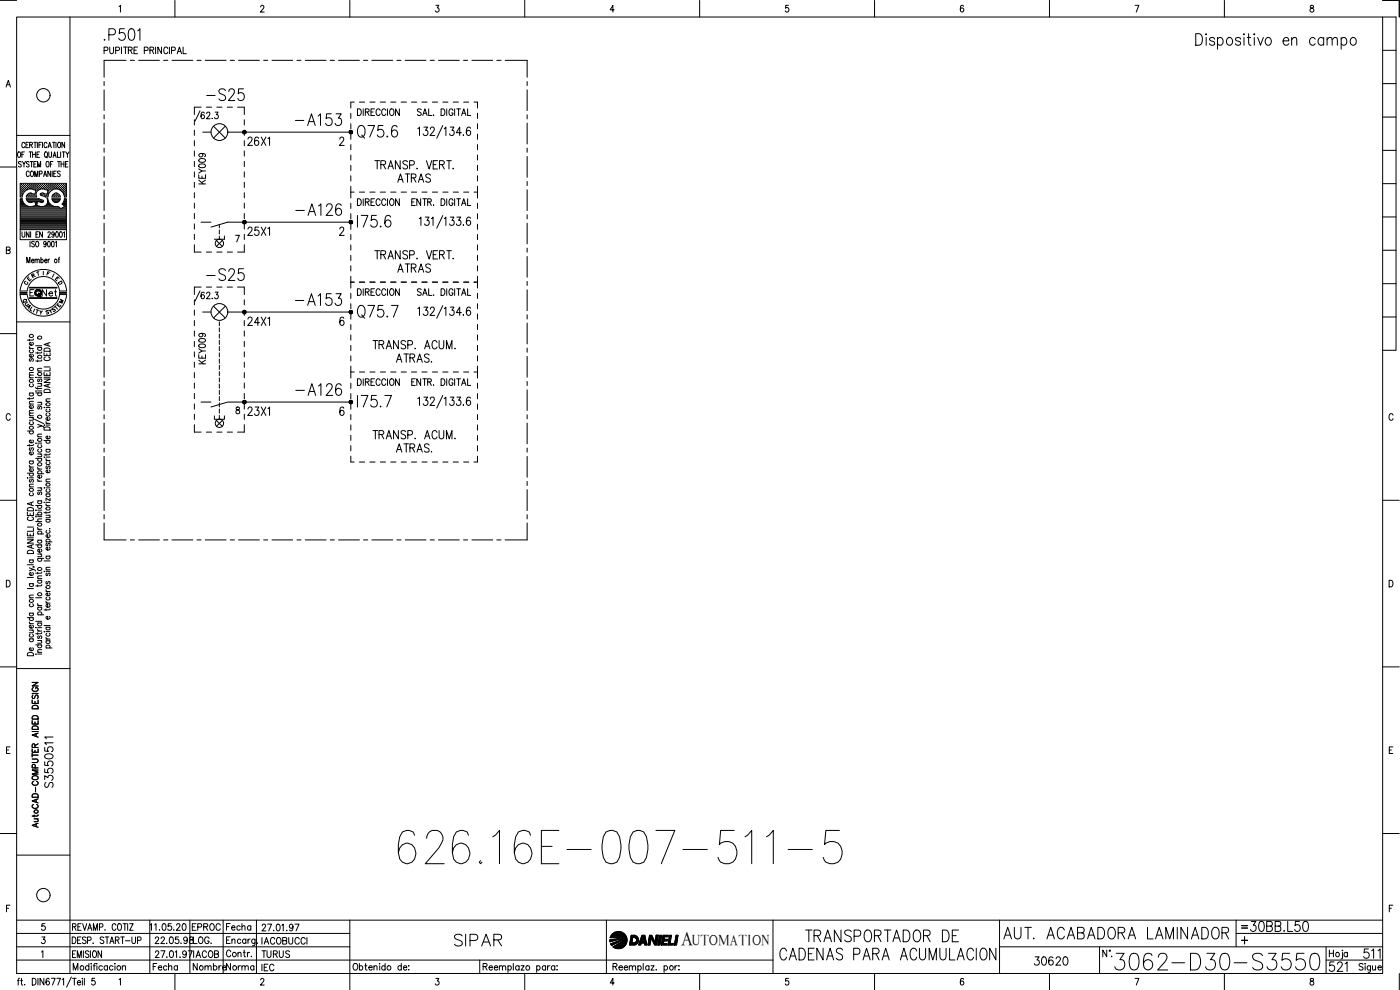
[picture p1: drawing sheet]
<svg xmlns="http://www.w3.org/2000/svg" width="420mm" height="297mm" viewBox="0 0 420 297" stroke-linecap="round" stroke-linejoin="round" font-family="sans-serif">
<defs><g id="words">
<text font-size="15" x="118.2" y="260.3">626.16E-007-511-5</text>
<text font-size="8.8" x="333.4" y="292.1">3062-D30-S3550</text>
<g font-size="7.5">
<text x="106.2" y="42.7">Q75.6</text>
<text x="106.2" y="96.7">Q75.7</text>
</g>
<g font-size="7.1">
<text x="30" y="13.4">.P501</text>
<text x="60.7" y="31.4">-S25</text>
<text x="87.5" y="38.8">-A153</text>
<text x="87.5" y="66">-A126</text>
<text x="60.7" y="85.4">-S25</text>
<text x="87.5" y="92.8">-A153</text>
<text x="87.5" y="119.9">-A126</text>
<text x="135.1" y="285">SIPAR</text>
<text x="240.6" y="283.6">TRANSPORTADOR DE</text>
<text x="300.2" y="282.9">AUT. ACABADORA LAMINADOR</text>
<text x="232.8" y="289.3">CADENAS PARA ACUMULACION</text>
</g>
<text font-size="6.6" x="373.9" y="280.8">30BB.L50</text>
<text font-size="6.2" x="397.6" y="292.8">521</text>
<text font-size="5.9" x="204.4" y="283.6">A</text>
<g font-size="5.7">
<text x="73" y="44.8">26X1</text>
<text x="118.2" y="55.7">ATRAS</text>
<text x="73" y="72">25X1</text>
<text x="118.2" y="82.9">ATRAS</text>
<text x="73" y="98.8">24X1</text>
<text x="117.8" y="110.1">ATRAS.</text>
<text x="73" y="125.9">23X1</text>
<text x="117.8" y="136.9">ATRAS.</text>
<text x="16.9" y="237.4" transform="rotate(-90 16.9 237.4)">S3550511</text>
<text x="309" y="290.7">30620</text>
<text x="408.2" y="288.6">511</text>
</g>
<g font-size="5.3">
<text x="56.4" y="280.5">EPROC</text>
<text x="66.7" y="280.5">Fecha</text>
<text x="56.8" y="292.5">Nombre</text>
<text x="66.7" y="292.5">Norma</text>
<text x="77.3" y="288.6">TURUS</text>
</g>
<g font-size="4.9">
<text x="62.4" y="56.4" transform="rotate(-90 62.4 56.4)">KEY009</text>
<text x="11.3" y="90">Net</text>
<text x="62.4" y="110.4" transform="rotate(-90 62.4 110.4)">KEY009</text>
<text x="77.3" y="284.3">IACOBUCCI</text>
<text x="77.3" y="292.5">IEC</text>
</g>
<g font-size="4.4">
<text x="8.1" y="84.7">R</text>
<text x="207.7" y="283.6">UTOMATION</text>
</g>
<g font-size="4">
<text x="7.1" y="85.4">E</text>
<text x="16.2" y="86.4">D</text>
<text x="5.6" y="92.1">Q</text>
<text x="6.3" y="92.8">U</text>
<text x="6.7" y="93.8">A</text>
<text x="10.6" y="95.6">Y</text>
<text x="14.5" y="94.5">S</text>
<text x="16.6" y="92.1">M</text>
</g>
<g font-size="3.5">
<text x="12.7" y="83.6">F</text>
<text x="6" y="86.4">C</text>
<text x="371.5" y="279.8">=</text>
</g>
</g></defs>
<!-- layer: XR-FG100|CART -->
<g fill="none" stroke="#000" stroke-width=".3">
<path d="M0 .1h5M5 5.1h410v287h-410zM21 5.1v287M35.7 2l.5-.4v2M52.5 .1v5M78.2 2.1l.1-.3a.49 .49 0 0 1 .7-.1 .49 .49 0 0 1 .1 .7l-1 1.2h1.2M105 .1v5M130.8 1.6h.9l-.5 .8a.62 .62 0 0 1 .5 .9 .62 .62 0 0 1-1.1-.1M157.5 .1v5M184.3 2.9h-1.2l.8-1.3v2M210 .1v5M236.6 1.6h-.8v.9a.6 .6 0 0 1 .8 0 .6 .6 0 0 1-.1 .9 .6 .6 0 0 1-.8-.2"/>
<path d="M262.5 .1v5M289.2 1.9l-.5-.3a1.2 1.2 0 0 0 .1 2 .59 .59 0 0 0 .5-.8 .59 .59 0 0 0-1-.1l-.1 .2M315 .1v5M340.7 1.6h1.1l-.8 2M367.5 .1v5M393.3 1.7l-.1 .4 .3 .3a.65 .65 0 0 1 .8 .5 .65 .65 0 0 1-.7 .7 .66 .66 0 0 1-.4-.8 .66 .66 0 0 1 .8-.4l.2-.5a.56 .56 0 0 0-.9-.2zM415 .1h4.9v5M415 5.1h4v100h-4M415 15.1h4M1.8 26.1l.7-2 .6 2M2.1 25.4h.8M415 35.1h4"/>
<path d="M415 25.1h4M0 50.1h5M5 40.6h16M5.5 45.6h.1a.88 .88 0 0 1 .6 .8 .88 .88 0 0 1-.6 .8 1.13 1.13 0 0 1-.1-1.6zM6.1 56.9h.1M6.1 56.3h.1M6.1 55.7h.1M6.1 57.6h.1M6.1 58.2h.1M6.1 58.8h.1M6.1 59.8h.5M6.3 57.3h.2"/>
<path d="M6.3 56.6h.2M6.3 56h.2M6.3 55.4h.2M6.3 57.9h.2M6.3 58.5h.2M6.4 48.7l-.3-.2-.6 .2 .1 .3 .7 .4 .1 .5-.3 .2-.6-.2M6.4 55.3v.1M6.4 55.9v.2M6.4 56.5v.2M6.4 57.2v.1M6.4 57.8v.2M6.4 58.4v.2"/>
<path d="M6.6 46.3h.4M6.6 56.9h.2M6.6 56.3h.2M6.6 55.7h.2M6.6 57.6h.2M6.6 58.2h.2M6.7 48.5l.5 .7 .5-.7M6.7 55.6v.1M6.7 56.2v.2M6.7 56.8v.2M6.7 57.5v.1M6.7 58.1v.2"/>
<path d="M6.9 57.3h.2M6.9 56.6h.2M6.9 56h.2M6.9 55.4h.2M7 55.3v.1M7 55.9v.2M7 56.5v.2M7 57.2v.1M7.2 49.2v.9M7.3 56.9h.2M7.3 56.3h.2M7.3 55.7h.2"/>
<path d="M7.3 45.6h-.7v1.6M7.4 55.6v.1M7.4 56.2v.2M7.4 56.8v.2M7.5 43.1a.46 .46 0 0 0-.6-.4 .46 .46 0 0 0-.3 .6v.4a.46 .46 0 0 0 .3 .6 .46 .46 0 0 0 .6-.4M7.6 56.6h.1M7.6 56h.1M7.6 55.4h.1M7.7 55.3v.1M7.7 55.9v.2M7.7 56.5v.2M7.8 43.5h.5"/>
<path d="M7.9 56.9h.1M7.9 56.3h.2M7.9 55.7h.2M8 55.6v.1M8 56.2v.2M8 56.8v.1M8 59.8h3.7M8 58.8h.1M8.2 56.9l-1 .8-.5 1.4h-.6v-4.1h13.8v4.1h-.6M8.2 56.6h.2M8.2 56h.2M8.2 55.4h.2"/>
<path d="M8.3 58.5h.1M8.3 55.3v.1M8.3 55.9v.2M8.3 56.5v.2M8.3 58.4v.2M8.6 42.7h-.8v1.6h.8M8.6 56.3h.1M8.6 55.7h.1M8.6 58.8h.1M8.6 55.6v.1M8.6 56.2v.2M8.6 58.7v.2"/>
<path d="M8.7 58l-.6 .5-.2 .6h3.1M8.7 48.7l-.3-.2-.5 .2 .1 .3 .6 .4v.6l-.4 .1-.3-.2M8.7 58.2l-.1 .1M8.7 45.6h.9M8.8 51.7a.46 .46 0 0 0-.6-.4 .46 .46 0 0 0-.3 .6v.5a.46 .46 0 0 0 .3 .6 .46 .46 0 0 0 .6-.4M8.8 56.6h.2M8.8 56h.2M8.8 55.4h.2M8.8 58.5h.2M8.9 43.5l.7-.1 .1-.6-.8-.1v1.6M8.9 55.3v.1M8.9 55.9v.2"/>
<path d="M8.9 56.5v.1M8.9 58.4v.2M9.1 48.5h.8M9.1 45.6v1.6M9.2 56.3h.2M9.2 55.7h.2M9.2 58.2h.2M9.2 58.8h.2M9.3 55.6v.1M9.3 56.2v.2M9.3 58.1v.2M9.3 58.7v.2"/>
<path d="M9.3 43.5l.4 .8M9.4 51.4l.1-.1a.86 .86 0 0 1 .6 .9 .86 .86 0 0 1-.6 .8 1.13 1.13 0 0 1-.1-1.6zM9.5 56.6h.2M9.5 56h.2M9.5 55.4h.2M9.5 58.5h.2M9.5 48.5v1.6M9.5 58h-.8M9.6 55.3v.1M9.6 55.9v.2M9.6 56.5v.2M9.6 58.4v.2"/>
<path d="M9.8 46.3h.8M9.8 45.6v1.6M9.8 56.3h.2M9.8 55.7h.2M9.8 58.8h.2M9.9 56.8l.9 .3-.3 1.2-1-.3M9.9 56.8l-.7-.1-1 .2M9.9 55.6v.1M9.9 56.2v.2M9.9 58.2v.1M9.9 58.7v.2M10.1 56.6h.2"/>
<path d="M10.1 56h.2M10.1 55.4h.2M10.1 58.5h.2M10.2 49.2h.4M10.2 42.7h.8M10.2 55.3v.1M10.2 55.9v.2M10.2 56.5v.2M10.2 58.4v.2M10.4 53v-1.7l.5 1.7 .4-1.7v1.7M10.5 56.9h.1M10.5 56.3h.1"/>
<path d="M10.5 55.7h.1M10.5 58.8h.1M10.5 42.7v1.6M10.5 55.6v.1M10.5 56.2v.2M10.5 56.8v.2M10.5 58.7v.2M10.6 58.2h.1M10.6 45.6v1.6M10.8 56.6h.1M10.8 56h.1M10.8 55.4h.1"/>
<path d="M10.8 55.3v.1M10.8 55.9v.2M10.8 56.5v.2M10.9 57.3h.1M10.9 48.5h-.7v1.6h.7M11.1 56.9h.2M11.1 56.3h.2M11.1 55.7h.2M11.1 46.3h.5M11.2 55.6v.1M11.2 56.2v.2M11.2 56.8v.2"/>
<path d="M11.2 42.7v1.6M11.3 50.1v-1.6l.4 1.6 .5-1.6v1.6M11.4 56.6h.2M11.4 56h.2M11.4 55.4h.2M11.5 55.3v.1M11.5 55.9v.2M11.5 56.5v.2M11.5 57.1a1.46 1.46 0 0 0-.4 2M11.6 59.6h-3.7l.6 1 1 .1M11.6 59.6l.2 .1M11.7 43.5h.4"/>
<path d="M11.7 56.3h.2M11.7 55.7h.2M11.8 56.9l-.3 .2M11.8 52.2l.7-.1v-.7l-.7-.1v1.7M11.8 55.6v.1M11.8 56.2v.2M11.8 59.7l1 .4M11.9 45.6h-.8v1.6h.8M12 56.6h.2M12 56h.2M12 55.4h.2M12.1 55.3v.1"/>
<path d="M12.1 55.9v.2M12.1 56.5v.2M12.2 58.1v.4M12.2 58.6l1 .3M12.3 58l-.2 .1M12.4 56.3h.1M12.4 55.7h.1M12.4 58.2h.1M12.4 42.7h-.7v1.6M12.4 55.6v.1M12.4 56.2v.2M12.4 58.1v.2"/>
<path d="M12.7 56.6h.1M12.7 56h.1M12.7 55.4h.1M12.7 58.5h.1M12.7 42.7v1.6M12.7 55.3v.1M12.7 55.9v.2M12.7 56.5v.1M12.7 58.4v.2M12.8 56.7l.7 .1M12.8 56.7l-1 .2M13 56.3h.2"/>
<path d="M13 55.7h.2M13 58.2h.2M13.1 53l.4-1.7 .5 1.7M13.1 55.6v.1M13.1 56.2v.2M13.1 58.1v.2M13.1 58h-.8M13.2 58.9l.4 .2M13.3 52.4h.5M13.3 56.6h.2M13.3 56h.2M13.3 55.4h.2"/>
<path d="M13.3 58.5h.2M13.4 55.3v.1M13.4 55.9v.2M13.4 56.5v.2M13.4 58.4v.2M13.5 56.8l.9 .3-.3 1.2-1-.3M13.5 45.6h.2a.86 .86 0 0 1 .6 .8 .86 .86 0 0 1-.6 .8 1.25 1.25 0 0 1-.2-1.6zM13.6 56.3h.2M13.6 55.7h.2M13.6 58.8h.2M13.7 55.6v.1M13.7 56.2v.2"/>
<path d="M13.7 58.7v.2M13.8 46.9l.4 .5M13.9 56.6h.2M13.9 56h.2M13.9 55.4h.2M13.9 58.5h.2M14 55.3v.1M14 55.9v.2M14 56.5v.2M14 58.4v.2M14.1 48.5a.86 .86 0 0 1 .7 .8 .86 .86 0 0 1-.7 .8 1.19 1.19 0 0 1 0-1.6zM14.1 59.6h.3l.5 1.4 1 .8"/>
<path d="M14.1 43.1a.46 .46 0 0 0-.6-.4 .46 .46 0 0 0-.3 .6v.4a.46 .46 0 0 0 .3 .6 .46 .46 0 0 0 .6-.4M14.1 59.6a1.7 1.7 0 0 1-.3 2 1.7 1.7 0 0 1-2 .3M14.3 58.8h.1M14.3 56.9h.1M14.3 56.3h.1M14.3 55.7h.1M14.3 58.2h.1M14.4 55.6v.1M14.4 56.2v.2M14.4 56.8v.2M14.4 58.1v.2M14.4 57.6h.1"/>
<path d="M14.4 44.3l.5-1.6 .5 1.6M14.6 57.3h.1M14.6 56.6h.1M14.6 56h.1M14.6 55.4h.1M14.6 57.9h.1M14.6 45.6l.1 1.4 .3 .2 .4-.2 .1-1.4M14.6 55.3v.1M14.6 55.9v.2M14.6 56.5v.2M14.6 57.2v.1M14.6 57.8v.1"/>
<path d="M14.6 43.8h.6M14.9 56.9h.2M14.9 56.3h.2M14.9 55.7h.2M15 55.6v.1M15 56.2v.2M15 56.8v.2M15.1 49.2h.5M15.2 51.3v1.7l-.8-1.7v1.7M15.2 56.6h.2M15.2 56h.2M15.2 55.4h.2"/>
<path d="M15.3 55.3v.1M15.3 55.9v.2M15.3 56.5v.2M15.5 56.3h.2M15.5 55.7h.2M15.6 56.8l-.1 .1M15.6 55.6v.1M15.6 56.2v.2M15.7 51.3v1.7M15.7 59.8h2.2M15.7 42.7h.9M15.8 56.6h.2"/>
<path d="M15.8 56h.2M15.8 55.4h.2M15.9 56.9l.9-.2 1 .2M15.9 48.5h-.8v1.6M15.9 56.9l-1 .8-.5 1.4h-.8M15.9 47.2l.5-1.6 .4 1.6M15.9 55.3v.1M15.9 55.9v.2M15.9 56.5v.2M16 58.5l-.1 .1M16.1 46.7h.6M16.1 52.1h.5"/>
<path d="M16.2 56.3h.1M16.2 55.7h.1M16.2 58.8h.1M16.2 42.7v1.6M16.3 55.6v.1M16.3 56.2v.2M16.3 58.7v.2M16.3 58.2v.1M16.4 58h.9M16.4 58l-.5 .5-.3 .6h2.5l-.3-.6-.5-.5M16.5 56.6h.1M16.5 56h.1"/>
<path d="M16.5 55.4h.1M16.5 58.5h.1M16.6 55.3v.1M16.6 55.9v.2M16.6 56.5v.1M16.6 58.4v.2M16.8 56.3h.2M16.8 55.7h.2M16.8 58.2h.2M16.8 58.8h.2M16.8 42.7v1.6M16.9 51.3h-.8v1.7h.8"/>
<path d="M16.9 55.6v.1M16.9 56.2v.2M16.9 58.1v.2M16.9 58.7v.2M17.1 56.6h.2M17.1 56h.2M17.1 55.4h.2M17.1 58.5h.2M17.2 55.3v.1M17.2 55.9v.2M17.2 56.5v.2M17.2 58.4v.2"/>
<path d="M17.2 45.6v1.6h.7M17.3 48.5h.8M17.4 56.3h.2M17.4 55.7h.2M17.4 58.8h.2M17.5 42.7h.2a.85 .85 0 0 1 .5 .8 .85 .85 0 0 1-.5 .8 1.07 1.07 0 0 1-.2-1.6zM17.5 55.6v.1M17.5 56.2v.2M17.5 58.7v.2M17.7 48.5v1.6M17.7 56.6h.2M17.7 56h.2"/>
<path d="M17.7 55.4h.2M17.8 56.9l1 .8 .5 1.4M17.8 55.3v.1M17.8 55.9v.2M17.8 56.5v.2M18.1 51.5l-.3-.2-.6 .2 .1 .4 .8 .6-.3 .5-.6-.3M18.1 56.9h.1M18.1 56.3h.1M18.1 55.7h.1M18.2 55.6v.1M18.2 56.2v.2M18.2 56.8v.2"/>
<path d="M18.2 45.6v1.6M18.3 49.2h.9M18.3 48.5v1.6M18.4 56.6h.1M18.4 56h.1M18.4 55.4h.1M18.5 55.3v.1M18.5 55.9v.2M18.5 56.5v.2M18.5 57.2h.1M18.5 57.3h.1M18.7 56.9h.2"/>
<path d="M18.7 56.3h.2M18.7 55.7h.2M18.7 45.6h.8M18.8 57.5l.1 .1M18.8 55.6v.1M18.8 56.2v.2M18.8 56.8v.2M19 57.3h.2M19 56.6h.2M19 56h.2M19 55.4h.2M19 57.9h.2"/>
<path d="M19.1 45.6v1.6M19.1 55.3v.1M19.1 55.9v.2M19.1 56.5v.2M19.1 57.2v.1M19.1 57.8v.2M19.2 48.5v1.6M19.3 59.6h.6v9.3h-13.8v-9.3h.5a2.56 2.56 0 0 0 3.3 2.3M19.3 59.6l-.7 1.6 .8 .8-1.1 .6M19.3 56.9h.2M19.3 56.3h.2M19.3 55.7h.2"/>
<path d="M19.3 57.6h.2M19.3 58.2h.2M19.4 42.7v1.6l-.8-1.6v1.6M19.4 58.8h.1M19.4 59.8h.4M19.4 55.6v.1M19.4 56.2v.2M19.4 56.8v.2M19.4 57.5v.1M19.4 58.1v.2M19.4 58.7v.2M19.6 57.3h.2"/>
<path d="M19.6 56.6h.2M19.6 56h.2M19.6 55.4h.2M19.6 57.9h.2M19.6 58.5h.2M19.6 49.2h.5M19.7 55.3v.1M19.7 55.9v.2M19.7 56.5v.2M19.7 57.2v.1M19.7 57.8v.2M19.7 58.4v.2"/>
<path d="M19.8 45.6l.4 .7 .5-.7M20.2 46.3v.9M20.4 48.5h-.8v1.6h.8M415 55.1h4M415 45.1h4M1.9 75h1l.1-.7-1.1-.2v2l1.1-.2v-.5l-.4-.4M6.1 68.9v3h13.8v-3M6.1 64.5h13.7M6.1 64.2h13.7M6.1 63.9h13.7M6.1 63.6h13.7M6.1 63.3h13.7"/>
<path d="M6.1 63h13.7M6.1 62.6h12.1M6.1 62.3h11.8M6.1 62h2.3M6.1 61.7h1.6M6.1 61.4h1.3M6.1 61.1h1M6.1 60.7h.8M6.1 60.4h.6M6.1 60.1h.5M6.1 64.9h13.7M6.1 65.2h13.7"/>
<path d="M6.1 65.5h13.7M6.1 65.8h13.7M6.1 66.2h13.7M6.1 66.4h13.7M6.1 66.8h13.7M6.1 67.1h13.7M6.1 67.4h13.7M6.1 67.7h13.7M6.1 68.1h13.7M6.1 68.4h13.7M6.1 68.7h13.7M6.6 69.5v1.2l.4 .5 .5-.5v-1.2"/>
<path d="M8 78.9v-1.7l.5 1.7 .5-1.7v1.7M8.2 60.1h4.4M8.4 60.4h1.7M8.7 69.5v1.7l-.8-1.7v1.7M9 72.4v1.7M9.2 69.5v1.7M9.4 78.2h.8l-.1-.3a.43 .43 0 0 0-.6 .1 .43 .43 0 0 0 .1 .6 .43 .43 0 0 0 .6 0M9.5 60.7l1-.3 .2 1.2-.8 .3M9.9 62h2M10.3 72.6l-.3-.2-.5 .2 .1 .5 .7 .3v.4l-.3 .3-.5-.3M10.5 78l.3-.2h.3v1.1M10.5 77.8v1.1"/>
<path d="M10.5 60.4h.7M10.6 60.7h.5M10.7 61.7h.3M10.7 61.1h.3M10.8 61.4h.2M10.8 72.6l.2-.2a.86 .86 0 0 1 .7 .8 .86 .86 0 0 1-.7 .9l-.3-.7zM10.8 70.3h.5M11.1 78l.3-.2h.3l.1 1.1M11.6 69.5h-.8v1.7h.8M11.6 60.4h1.4M12.3 78l.1-.2a.48 .48 0 0 1 .6 .5 .48 .48 0 0 1-.6 .5l-.1-.2M12.3 77.2v1.7"/>
<path d="M12.7 60.8l-1.4-.4-.3 1.2 .8 .3M12.7 69.5v1.7l-.8-1.7v1.7M12.8 60l.3 .4-.4 .3M13.3 62h2.8M13.4 78.2h.7l-.1-.4a.48 .48 0 0 0-.6 .5 .48 .48 0 0 0 .6 .5l.1-.2M13.8 61.7h1.7M13.8 73l-.1 .3a.43 .43 0 0 1-.6-.4 .43 .43 0 0 1 .7-.3l-.1 1.4-.3 .1-.2-.3M14.1 61.4h.9M14.3 61.1h.5M14.4 60.7h.2M14.4 69.9a.38 .38 0 0 1 .5-.3 .38 .38 0 0 1 .1 .6l-.6 1h.8M14.4 60.4h.1"/>
<path d="M14.4 72.5l.2-.1a.95 .95 0 0 1 0 1.7l-.3-.8zM14.4 77.8v1.1M14.9 77.8l-.5 .4M15.6 72.5l.2-.1a.95 .95 0 0 1 0 1.7l-.3-.8zM15.9 61.8l1.5 .1M15.9 60.1h1.9M16.1 60.4h1.4M16.3 70.1l-.2 .4a.43 .43 0 0 1-.6-.5 .43 .43 0 0 1 .7-.2l-.1 1.3-.3 .1-.2-.3M16.4 60.7l-.5-.5-.3-.6h2.5l-.6 1-1.1 .1M16.6 72.7l.3-.3v1.7M16.8 69.6l.3-.1a.95 .95 0 0 1 0 1.7l-.4-.7zM17.4 62l.9 .6"/>
<path d="M17.4 77.8h.5M17.9 77.2l-.2 .3v1.4M18 69.6l.2-.1a.92 .92 0 0 1 .5 .9 .92 .92 0 0 1-.5 .8l-.3-.7zM18.4 62.6h1.4M18.9 61.1h.9M18.9 62.3h.9M18.9 61.4h.9M19 69.8l.3-.3v1.7M19.1 60.7h.7M19.2 60.4h.6M19.3 61.7h.5M19.3 60.1h.5"/>
<path d="M19.5 62h.3M415 75.1h4M415 65.1h4M5 96.6h16M6 88.4a7 7 0 0 0 7 6.5 7 7 0 0 0 7-6.5M6 87.3a7 7 0 0 1 7-6.5 7 7 0 0 1 7 6.5M8.2 88.4a4.9 4.9 0 0 0 4.8 4.3 4.9 4.9 0 0 0 4.9-4.3M8.2 87.3a4.9 4.9 0 0 1 4.8-4.3 4.9 4.9 0 0 1 4.9 4.3M8.9 89.4h8.2M8.9 89.5h8.2M8.9 86.4h8.2M8.9 86.2h8.2"/>
<path d="M9 89.4h8M9 86.3h8M10.2 86.9h-1.2v1.9M415 95.1h4M415 85.1h4M0 100.1h5M8.8 104l.1 .3 .4 .2M8.8 101.8v.5M8.8 119.3v.5M8.8 117.9h1.2M8.8 113.4h1.2M8.8 104.5h1.2"/>
<path d="M9.1 117.9l-.2 .2a.53 .53 0 0 0 .6 .7 .53 .53 0 0 0 .3-.9M9.1 115.2l-.2 .1a.53 .53 0 0 0 .6 .8 .53 .53 0 0 0 .3-.9M9.1 107.6l-.3 .3 .3 .5 .4-.7h.4l.1 .4-.2 .3M9.1 105l-.2 .1a.53 .53 0 0 0 .6 .8 .53 .53 0 0 0 .3-.9M9.8 106.3l.1 .2a.54 .54 0 0 1-.5 .7 .54 .54 0 0 1-.4-.8l.3-.1v.9M9.8 102.7l.1 .2a.54 .54 0 0 1-.5 .7 .54 .54 0 0 1-.4-.8l.3-.1v.9M10 119.2l-.3 .4h-1.5M10 112.6h-1.1l-.1 .4 .3 .4M10 111.7l-1.1 .1-.1 .4 .3 .4M10 101.7l-.1 .3-1.7 .1M10.7 117.3h.2zM10.7 116.2l.3 .4h1.5"/>
<path d="M10.7 113.2h.2zM10.7 117.9h1.8M10.7 103.7h1.8M11.3 113.2h1.2M11.3 105.6v.6M11.3 108v.5M11.3 116.3v.5M11.3 117.3h1.2M11.3 115.1h1.2M11.3 111.3h1.2M11.3 104.3h1.2M11.6 117.9a.54 .54 0 0 0-.1 .8 .54 .54 0 0 0 .8 0l.2-.3-.2-.5"/>
<path d="M11.6 113.7l-.3 .3 .3 .5 .4-.7h.4l.1 .4-.2 .3M11.6 104.3l-.2 .1a.54 .54 0 0 0 .6 .7 .54 .54 0 0 0 .3-.8M12.1 115.1l.4 .4-.1 .4h-1.1M12.5 110.5l-1.1 .1-.1 .3 .3 .4M12.5 108l-.1 .3h-1.7M12.5 105.6l-.1 .3h-1.7M13.2 113.7h1.8l-1.8 1.1h1.8M13.2 111.7v.9h1.8v-.9M13.2 105.8v.9h1.8v-.9M13.2 113.2h1.8M13.2 110.1h1.8M13.3 117a1.2 1.2 0 0 1 1.7 .2v.6h-1.8z"/>
<path d="M13.3 104.7a1.2 1.2 0 0 1 1.7 .2v.5h-1.8zM13.6 107.1a.54 .54 0 0 0-.4 .7 .54 .54 0 0 0 .7 .4h.4a.55 .55 0 0 0 .7-.4 .55 .55 0 0 0-.4-.7M14.1 106.2v.5M14.1 112.1v.5M14.4 103v.7M14.4 115.4v.7M15 119.7h-1.1l-.1 .4 .3 .3M15 115.2l-1.8 .5 1.8 .6M15 110.4v.9h-1.8M15 102.8l-1.8 .6 1.8 .5M3.1 124.6a.63 .63 0 0 0-.8-.5 .63 .63 0 0 0-.4 .8v.4a.63 .63 0 0 0 .4 .8 .63 .63 0 0 0 .8-.5M8.2 129.3h1.8"/>
<path d="M8.8 139.6l.1 .3 .4 .3M8.8 138.3h1.2M8.8 133.4v.5M8.8 125.3h1.2M8.8 124.7h1.2M8.8 121.2h1.2M9.1 138.3l-.2 .2a.53 .53 0 0 0 .6 .7 .53 .53 0 0 0 .3-.9M9.1 134.4l-.3 .2 .3 .6 .4-.8h.4l.1 .5-.2 .3M9.1 129.3l-.2 .1a.54 .54 0 0 0 .6 .8 .54 .54 0 0 0 .3-.9M9.1 126.6l-.2 .1a.56 .56 0 0 0 .5 .7 .56 .56 0 0 0 .5-.7l-.1-.1M9.7 125.3l.3 .4-.1 .3-1.1 .1M9.8 135.6l.1 .1a.55 .55 0 0 1-.5 .8 .55 .55 0 0 1-.4-.8l.3-.1v.9"/>
<path d="M9.8 132l.1 .2a.54 .54 0 0 1-.5 .7 .54 .54 0 0 1-.4-.8l.3-.1v.9M9.8 121.7l.1 .1a.54 .54 0 0 1-.5 .8 .54 .54 0 0 1-.4-.9h.3v.8M10 133.3l-.3 .4h-1.5M10 123.9l-1.1 .1-.1 .4 .3 .3M10 123.1l-1.1 .1-.1 .4 .3 .3M10 120.4l-1.1 .1-.1 .3 .3 .4M10.4 125.8l2.7 1.3M10.7 133h.2zM10.7 137.5h1.8M11.3 127.3l1.2 .5-1.2 .4M11.3 136.2h1.2M11.3 133h1.2"/>
<path d="M11.3 131h1.2M11.3 120.7h1.2M11.6 137.5l-.2 .2a.53 .53 0 0 0 .6 .7 .53 .53 0 0 0 .3-.9M11.6 134.8l-.2 .1a.54 .54 0 0 0 .6 .8 .54 .54 0 0 0 .3-.9M11.6 133.5l-.2 .1a.54 .54 0 0 0 .6 .8 .54 .54 0 0 0 .3-.9M11.6 121.9l-.3 .3 .1 .5h.3l.3-.7 .3-.1 .2 .3-.2 .6M12.1 136.2l.4 .4-.1 .4h-1.1M12.1 120.7l.4 .4-.1 .3-1.1 .1M12.5 130.2l-1.1 .1-.1 .4 .3 .3M12.5 127.8l.5 .2 .1 .3M13.2 137.1h.2zM13.2 127.5h.2z"/>
<path d="M13.2 122.2h.2zM13.2 132.2h1.8M13.3 128.4a.99 .99 0 0 1 1.1-.3 .99 .99 0 0 1 .6 1h-1.8zM13.8 137.6l.1 .4 .4 .2M13.8 126.5l.1 .3 .4 .2M13.8 136.2v.5M13.8 138.2h1.2M13.8 137.1h1.2M13.8 134.8h1.2M13.8 127.5h1.2M13.8 127h1.2M13.8 122.2h1.2"/>
<path d="M13.8 120.4h1.2M14.1 139.8l-.3 .3 .3 .5 .4-.7h.4l.1 .4-.2 .3M14.1 138.5a.54 .54 0 0 0-.1 .8 .54 .54 0 0 0 .8 0l.2-.2-.2-.6M14.1 134.8a.54 .54 0 0 0-.1 .8 .54 .54 0 0 0 .8 0l.2-.3-.2-.5M14.1 132.2a.54 .54 0 0 0-.1 .7 .54 .54 0 0 0 .8 .1l.2-.3-.2-.5M14.1 124l-.2 .1a.53 .53 0 0 0 .5 .8 .53 .53 0 0 0 .4-.9M14.1 122.8l-.2 .1a.56 .56 0 0 0 .5 .7 .56 .56 0 0 0 .5-.7l-.1-.1M14.8 130.8l.1 .2a.54 .54 0 0 1-.5 .7 .54 .54 0 0 1-.4-.8l.3-.1v.9M14.8 125.3l.1 .1a.54 .54 0 0 1-.5 .8 .54 .54 0 0 1-.4-.9h.3v.8M15 136.1l-.3 .4h-1.5M418.1 124.6a.63 .63 0 0 0-.8-.5 .63 .63 0 0 0-.4 .8v.4a.63 .63 0 0 0 .4 .8 .63 .63 0 0 0 .8-.5M0 150.1h5"/>
<path d="M8.2 159.8v1h1.8v-1M8.2 153.7v1h1.8v-1M8.2 143.4h.2zM8.2 158.1h1.8M8.2 142h1.8M8.3 152.6a.99 .99 0 0 1 1.1-.3 .99 .99 0 0 1 .6 1h-1.8zM8.6 155.1a.56 .56 0 0 0-.4 .7 .56 .56 0 0 0 .7 .4h.4a.57 .57 0 0 0 .7-.4 .57 .57 0 0 0-.4-.7M8.8 146.1h1.2M8.8 143.4h1.2M8.8 140.2h1.2M9.1 147.9a.54 .54 0 0 0-.1 .8 .54 .54 0 0 0 .8 0l.2-.3-.2-.5M9.1 143.9l-.3 .3 .1 .4h.3l.3-.6 .3-.1 .2 .3-.2 .5"/>
<path d="M9.1 142l-.2 .1a.53 .53 0 0 0 .6 .8 .53 .53 0 0 0 .3-.9M9.1 154.1v.6M9.4 150.8v.7M9.8 140.6l.1 .1a.54 .54 0 0 1-.5 .8 .54 .54 0 0 1-.4-.8l.3-.1v.9M10 158.5v.9h-1.8M10 150.6l-1.8 .6 1.8 .6M10 145.3l-1.1 .1-.1 .3 .3 .4M10.7 155h.2zM10.7 153.1h.2zM10.7 156.5h1.8M10.7 154.5h1.8M10.7 151.7h1.8"/>
<path d="M11.3 158.2l.1 .4 .4 .2M11.3 143.8l.1 .4 .4 .2M11.3 140.2l.1 .3 .4 .2M11.3 146.4h1.2M11.3 158.8h1.2M11.3 155h1.2M11.3 153.1h1.2M11.3 150.3h1.2M11.3 144.4h1.2M11.3 142.1h1.8M11.3 140.7h1.2M11.6 154.5a.54 .54 0 0 1-.1-.8 .54 .54 0 0 1 .8 0l.2 .3-.2 .5"/>
<path d="M11.6 151.7l-.2 .1a.53 .53 0 0 0 .6 .8 .53 .53 0 0 0 .3-.9M11.6 150.3l-.2 .1a.53 .53 0 0 0 .6 .8 .53 .53 0 0 0 .3-.9M11.6 147.6l-.3 .3 .3 .5 .4-.7h.4l.1 .4-.2 .3M11.6 142.1l-.2-.1a.53 .53 0 0 1 .6-.7 .53 .53 0 0 1 .3 .8M12.1 146.4l.4 .3-.1 .4h-1.1M12.3 142.6l.1 .1a.54 .54 0 0 1-.5 .8 .54 .54 0 0 1-.4-.9h.3v.9M12.5 155.7l-1.1 .1-.1 .3 .3 .4M13.2 150.7h.2zM13.2 146.4h.2zM13.8 151.2l.1 .3 .4 .2M13.8 153.5v.5M13.8 155.9h1.2"/>
<path d="M13.8 154.6h1.2M13.8 151.7h1.2M13.8 150.7h1.2M13.8 148.2h1.2M13.8 146.4h1.2M13.8 144.6h1.2M14.1 159.2l-.2 .1a.53 .53 0 0 0 .5 .7 .53 .53 0 0 0 .4-.8M14.1 155.9l-.2 .1a.53 .53 0 0 0 .5 .7 .53 .53 0 0 0 .4-.8M14.1 148.2l-.2 .1a.56 .56 0 0 0 .5 .8 .56 .56 0 0 0 .5-.8l-.1-.1M14.1 146.8a.54 .54 0 0 0-.1 .8 .54 .54 0 0 0 .8 0l.2-.3-.2-.5M14.7 154.6l.3 .3-.1 .4h-1.1M14.8 141l.1 .2a.53 .53 0 0 1-.5 .7 .53 .53 0 0 1-.4-.8l.3-.1v.8"/>
<path d="M14.9 158.6v.1M15 153.4l-.3 .4h-1.5M15 149.5v.7l-1.2-.7v.7M15 143.7l-1.1 .1-.1 .4 .3 .4M415 150.1h4.9M1.9 174.1a1.01 1.01 0 0 1 1.2 1 1.01 1.01 0 0 1-1.2 1zM8.2 162h1.8l-1.8 1h1.8M8.2 176.6h1.8M8.2 173.3h1.8M8.2 169.4h1.8M8.2 161.4h1.8M8.3 165.4a.99 .99 0 0 1 1.1-.3 .99 .99 0 0 1 .6 1h-1.8z"/>
<path d="M8.8 170.4l1.2 .4-1.2 .5M8.8 179.4h1.2M8.8 175.1h1.2M8.8 168h1.2M9.1 175.1l-.2 .2a.53 .53 0 0 0 .6 .7 .53 .53 0 0 0 .3-.9M9.1 168a.54 .54 0 0 0-.1 .8 .54 .54 0 0 0 .8 0l.2-.3-.2-.5M9.1 160.2v.6M9.4 163.6v.8M9.8 171.8l.1 .1a.54 .54 0 0 1-.5 .8 .54 .54 0 0 1-.4-.8l.3-.1v.9M9.9 170l.5 .2M10 178.5l-1.1 .1-.1 .4 .3 .4M10 170.8l.5 .3 .1 .3"/>
<path d="M10 163.4l-1.8 .6 1.8 .6M10.7 179.4h1.8M10.7 163.5h1.8M11.3 171.7v.5M11.3 175.5v.5M11.3 174.1h1.2M11.3 173.6h1.2M11.3 167.5h1.8M11.3 166.2h1.2M11.3 162.1h1.2M11.3 160.2h1.8M11.6 174.1l-.2 .2a.53 .53 0 0 0 .6 .7 .53 .53 0 0 0 .3-.9"/>
<path d="M11.6 167.5l-.2 .2a.53 .53 0 0 0 .6 .7 .53 .53 0 0 0 .3-.9M11.6 163.5l-.2 .1a.54 .54 0 0 0 .6 .8 .54 .54 0 0 0 .3-.9M11.6 162.1l-.2 .1a.53 .53 0 0 0 .6 .8 .53 .53 0 0 0 .3-.9M11.6 160.2l-.2-.2a.53 .53 0 0 1 .6-.7 .53 .53 0 0 1 .3 .9M12.1 166.2l.4 .4-.1 .4h-1.1M12.3 164.8l.1 .1a.55 .55 0 0 1-.5 .8 .55 .55 0 0 1-.4-.8l.3-.1v.9M12.5 175.4l-.4 .4h-1.4M12.5 172.8l-1.1 .1-.1 .4 .3 .3M12.5 171.6l-.1 .3-1.7 .1M13.2 171.4h.2zM13.2 168.3h1.8M13.8 176.9l.1 .4 .4 .2"/>
<path d="M13.8 177.5h1.2M13.8 171.4h1.2M13.8 171h1.2M13.8 166.9h1.2M13.8 162.6h1.8M14.1 179.2l-.2 .1a.56 .56 0 0 0 .5 .7 .56 .56 0 0 0 .5-.7l-.1-.1M14.1 174.5l-.3 .2 .3 .5 .4-.7h.4l.1 .4-.2 .3M14.1 171.9l-.3 .3 .1 .5h.3l.3-.7 .3-.1 .2 .3-.2 .5M14.1 166.9a.54 .54 0 0 0-.1 .8 .54 .54 0 0 0 .8 0l.2-.3-.2-.5M14.1 163l-.3 .3 .1 .4h.3l.3-.6 .3-.1 .2 .3-.2 .5M14.1 162.6l-.2-.1a.53 .53 0 0 1 .5-.8 .53 .53 0 0 1 .4 .9M14.8 177.9l.1 .1a.54 .54 0 0 1-.5 .8 .54 .54 0 0 1-.4-.8l.3-.1v.9"/>
<path d="M14.8 164.2l.1 .2a.53 .53 0 0 1-.5 .7 .53 .53 0 0 1-.4-.8l.3-.1v.8M14.8 160.4l.1 .2a.54 .54 0 0 1-.5 .7 .54 .54 0 0 1-.4-.8l.3-.1v.9M15 170.2l-1.1 .1-.1 .3 .3 .4M416.9 174.1a1.01 1.01 0 0 1 1.2 1 1.01 1.01 0 0 1-1.2 1zM8.2 185.3h1.8M8.3 196a.99 .99 0 0 1 1.1-.2 .99 .99 0 0 1 .6 1h-1.8zM8.8 186.6l.1 .3 .4 .2M8.8 191.7h1.2M8.8 189h1.2M8.8 187.1h1.2M8.8 184h1.2M9.1 191.7l-.2 .1a.54 .54 0 0 0 .6 .8 .54 .54 0 0 0 .3-.9"/>
<path d="M9.1 190.3l-.2 .1a.53 .53 0 0 0 .6 .8 .53 .53 0 0 0 .3-.9M9.1 185.3l-.2 .2a.53 .53 0 0 0 .6 .7 .53 .53 0 0 0 .3-.9M9.1 184l-.2 .1a.56 .56 0 0 0 .5 .7 .56 .56 0 0 0 .5-.7l-.1-.1M9.1 181.2l-.2 .1a.53 .53 0 0 0 .6 .8 .53 .53 0 0 0 .3-.9M9.7 189l.3 .4-.1 .4-1.1 .1M9.8 194.4l.1 .1a.54 .54 0 0 1-.5 .7 .54 .54 0 0 1-.4-.8h.3v.8M9.8 187.6l.1 .1a.54 .54 0 0 1-.5 .8 .54 .54 0 0 1-.4-.9h.3v.9M10.7 196.2h.2zM10.7 188.3h.2zM10.7 193.5h1.8M10.7 186.4h1.8M11.3 188.8l.1 .3 .4 .2"/>
<path d="M11.3 181.1l.1 .4 .4 .2M11.3 196.2h1.2M11.3 195.7h1.2M11.3 192.2h1.2M11.3 189.9v.5M11.3 189.3h1.2M11.3 188.3h1.2M11.3 186.9h1.2M11.3 184.5h1.8M11.3 182.2h1.2M11.3 181.7h1.2M11.6 193.5l-.2 .1a.54 .54 0 0 0 .6 .8 .54 .54 0 0 0 .3-.9"/>
<path d="M11.6 190.8l-.3 .3 .1 .4h.3l.3-.6 .3-.1 .2 .3-.2 .5M11.6 186.9l-.2 .2a.53 .53 0 0 0 .6 .7 .53 .53 0 0 0 .3-.9M11.6 184.5l-.2-.2a.53 .53 0 0 1 .6-.7 .53 .53 0 0 1 .3 .9M11.6 182.2l-.2 .2a.53 .53 0 0 0 .6 .7 .53 .53 0 0 0 .3-.9M12.1 192.2l.4 .4-.1 .3-1.1 .1M12.5 194.9l-1.1 .1-.1 .4 .3 .3M12.5 189.8l-.4 .3h-1.4M13.2 189.5h.2zM13.2 187.7h1.8M13.8 191.2l.1 .3 .4 .3M13.8 180.4l.1 .3 .4 .3M13.8 194.4h1.8"/>
<path d="M13.8 192.3h1.2M13.8 191.8h1.2M13.8 189.5h1.2M13.8 188.2h1.2M13.8 182.7v.5M13.8 181h1.2M14.1 194.4l-.2-.1a.53 .53 0 0 1 .5-.7 .53 .53 0 0 1 .4 .8M14.1 192.3l-.2 .1a.53 .53 0 0 0 .5 .7 .53 .53 0 0 0 .4-.8M14.1 190l-.2 .1a.53 .53 0 0 0 .5 .8 .53 .53 0 0 0 .4-.9M14.1 188.2l-.2 .1a.55 .55 0 0 0 .5 .7 .55 .55 0 0 0 .5-.7l-.1-.1M14.8 184.9l.1 .2a.54 .54 0 0 1-.5 .7 .54 .54 0 0 1-.4-.8l.3-.1v.9M14.8 181.3l.1 .2a.53 .53 0 0 1-.5 .7 .53 .53 0 0 1-.4-.8l.3-.1v.9"/>
<path d="M15 182.6l-.3 .4h-1.5M0 200.1h5M5 200.6h16M9.7 216.2v1h1.7v-1M9.7 210v1.1h1.7v-1.1M9.7 204.8h1.7l-1.7 1h1.7M9.7 219.5h1.7M9.7 208.1h1.7M9.7 218.1a.97 .97 0 0 1 1.2-.3 .97 .97 0 0 1 .5 1h-1.7zM9.7 211.9a.97 .97 0 0 1 1.2-.2 .97 .97 0 0 1 .5 1h-1.7zM9.9 214.8a.96 .96 0 0 1 1.1 0 .96 .96 0 0 1 .4 1h-1.7zM9.9 208.5l-.2 .4v.6h.5l.5-.8 .5-.2 .2 .4-.2 .7"/>
<path d="M10.1 206.3a.59 .59 0 0 0-.5 .7 .59 .59 0 0 0 .7 .4h.5a.58 .58 0 0 0 .6-.6 .58 .58 0 0 0-.6-.5v.4M10.5 210.5v.6M10.5 216.6v.6M11.4 219.9l-1.7 .6 1.7 .7M415 200.1h4.9M1.9 225h.7M3 224.1h-1.1v2h1.1M9.7 227.7l1.5 .1 .2 .4-.2 .5-1.5 .1M9.7 224.7v1h1.7M9.7 226.6h1.7M9.7 226v1.1M9.7 238.4a.97 .97 0 0 1 1.2-.2 .97 .97 0 0 1 .5 1h-1.7z"/>
<path d="M9.7 233a.89 .89 0 0 1 1.1-.3 .89 .89 0 0 1 .5 1 .89 .89 0 0 1-1 .3 .89 .89 0 0 1-.6-1zM10.1 234.4a.61 .61 0 0 0-.4 .7 .61 .61 0 0 0 .6 .5h.5a.61 .61 0 0 0 .6-.5 .61 .61 0 0 0-.4-.7M10.5 224.3l-.1-1h-.6l-.1 1h1.7M10.6 230.4l-.1-.9-.7-.1-.1 1h1.7M10.8 239.9v.8M11.4 239.7l-1.7 .6 1.7 .6M11.4 231h-1.7l1.7 .7-1.7 .6h1.7M416.9 225h.7M418 224.1h-1.1v2h1.1M0 250.1h5M5 256.6h16M10.1 241.4a.61 .61 0 0 0-.4 .7 .61 .61 0 0 0 .6 .5h.5a.61 .61 0 0 0 .6-.5 .61 .61 0 0 0-.4-.7"/>
<path d="M10.2 245.7h1.2M10.2 244.5v.6M10.8 247.3v.7M11.1 245.7l.3 .4-.1 .4h-1.1M11.4 247l-1.7 .6 1.7 .6M11.4 244.5l-.3 .3h-1.4M415 250.1h4.9M1.9 272.5h.7M3 271.6h-1.1v2M5 276.1h410M45 276.1v16M57 276.1v16"/>
<path d="M67 276.1v16M77 276.1v16M105 276.1v20.9M182 276.1v16M184.1 280h3M184.3 279.9h2.6M184.5 279.7h2.1M185 279.6h1.2M232 276.1v16M300 276.1v16M416.9 272.5h.7M418 271.6h-1.1v2"/>
<path d="M5 280.1h100M5 284.1h100M5 288.1h227M5.2 294.2h.6M5.9 293.5l-.4 .4v1.7M6.2 294.2h.6M6.4 293.5v1.7l.5 .4M7.4 295.3v.3l.1-.2M9.7 293.5a1.02 1.02 0 0 1 1.1 1 1.02 1.02 0 0 1-1.1 1.1zM11.4 293.5v2.1M13.2 293.5v2.1l-1.2-2.1v2.1M14.8 293.8l-.3-.3a1.12 1.12 0 0 0-.7 1 1.12 1.12 0 0 0 .6 1.1 .59 .59 0 0 0 .5-.9 .59 .59 0 0 0-1-.1l-.1 .3"/>
<path d="M15.4 293.5h1.2l-.9 2.1M17.1 293.5h1.1l-.8 2.1M18.7 293.9l.4-.4v2.1M21.4 293.1l-1.4 3.1M21.8 293.5h1.1M22.3 293.5v2.1M23.2 294.8h1l-.2-.5a.61 .61 0 0 0-.8 .6 .61 .61 0 0 0 .8 .5l.2-.1M24.7 293.5v.2zM24.7 294.2v1.4M25.3 293.5v2.1M28.4 293.5h-.8v.9a.62 .62 0 0 1 .9 0 .62 .62 0 0 1-.1 1 .62 .62 0 0 1-.9-.2M35.7 293.9l.5-.3v2"/>
<path d="M52.5 292.1v4.9M78.2 294l.2-.3 .5-.1 .3 .6-1.1 1.4h1.2M130.8 293.6h.9l-.5 .7a.61 .61 0 0 1 .5 1 .61 .61 0 0 1-1.1-.1M144 288.1v4M157.5 292.1v4.9M183 282.1h1.8M183 282.3h1.3M183 282.4h.8M183 282.5h.3M183.1 282h2.2M183.1 281.2h4.9M183.2 281h4.8"/>
<path d="M183.3 283.2l.3 .5M183.3 280.9h4.6M183.3 283.3h.9M183.3 280.8h4.5M183.4 283.5h.5M183.4 280.7h4.3M183.5 283.6h.2M183.5 280.5h4.1M183.6 283.1h1.2M183.6 280.4h3.9M183.7 280.2h3.7M183.9 280.1h3.3"/>
<path d="M183.9 282.9h1.2M183.9 284.1l3-1.7-.2-.2 1.4-.8a2.58 2.58 0 0 1-1.1 2.9 2.58 2.58 0 0 1-3.1-.2zM184 284.2h3.2M184.1 281.8h1.7M184.1 284h3.2M184.2 284.3h2.7M184.3 282.8h1M184.3 294.9h-1.2l.8-1.3v2M184.3 283.9h3.2M184.4 284.4h2.3M184.5 283.2h-1.3l3.2-1.2 .2 .2-3.1 1.5M184.6 283.7h3"/>
<path d="M184.7 282.7h.9M184.7 284.6h1.7M184.8 283.6h2.9M185 282.5h.9M185 283.5h2.7M185.1 281.7h1M185.3 283.3h2.5M185.4 282.4h.8M185.5 283.2h2.4M185.8 282.3h.7M185.8 283.1h2.2M185.9 281.5h.8"/>
<path d="M186 282.9h2M186 281.6l.1 .2-3.1 .8M186 281.6l-3 .4 .1 .6M186.1 282.1h.4M186.2 282.8h1.9M186.3 281.8l1.1-.2-1 .4zM186.3 281.8h.4M186.4 282.7h1.7M186.5 281.7h.6M186.7 282.5h1.4M186.7 282.3h1.5M186.9 282.1h1.3"/>
<path d="M186.9 282.4h1.2M186.9 281.5h.4M187 281.6h.2M187.2 282h1M187.5 281.8h.7M187.6 281.6h.5M187.7 281.7h.4M187.8 281.3h-4.7h2.7l.2 .2M188 281.5h.1M188 281.2l-2 .3M188.1 281.2a2.6 2.6 0 0 0-2.5-1.7 2.6 2.6 0 0 0-2.5 1.8M188.9 283.5h1.8"/>
<path d="M189 283.2h2.1M189 283.3h2M189 282.9h2.4M189 283.1h2.3M189.1 282.7h.6M189.1 282.8h.6M189.1 282.4h.6M189.1 282.5h.6M189.1 282.1h.6M189.1 282.3h.6M189.2 282h.6M189.2 281.8h.6"/>
<path d="M189.2 281.7h.6M189.3 281.6h.6M189.3 281.5h.6M189.3 281.3h.6M189.3 281.2h2M189.4 281h1.8M189.4 280.9h1.7M189.4 280.8h1.5M189.4 280.7h1.2M189.9 281.3a.9 .9 0 0 1 1.1 .5v.5l-.3 .4-1.1 .2zM190.4 283.5a1.49 1.49 0 0 0 1.2-1.4 1.49 1.49 0 0 0-1.2-1.5h-1l-.5 3h1.5M190.5 281.3h.9"/>
<path d="M190.6 282.8h.8M190.8 281.5h.7M190.8 282.7h.7M190.9 281.6h.7M190.9 282.5h.7M191 281.7h.6M191 281.8h.6M191 282.4h.6M191.1 282.1h.5M191.1 282h.5M191.1 282.3h.5M191.7 283.5h.6"/>
<path d="M191.7 283.3h.7M191.8 283.2h.6M191.8 283.1h.6M191.9 282.9h2.1M191.9 282.8h2.1M191.9 282.7h2M192 282.5h1.9M192 282.4h.7M192.1 282.3h.6M192.1 282.1h.6M192.2 282h.6M192.2 281.8h.6"/>
<path d="M192.3 281.7h.6M192.3 281.6h.6M192.4 281.5h.6M192.4 281.3h1.3M192.4 281.2h1.2M192.5 281h1.1M192.5 280.9h1.1M192.6 280.8h.9M192.6 280.7h.9M192.7 280.6h.8l.6 3h-.6l-.1-.7h-.9l-.2 .7h-.7zM193 281.3l.3 1.2h-.6zM193.1 281.6h.6"/>
<path d="M193.1 281.5h.6M193.1 281.7h.7M193.2 282h.6M193.2 281.8h.6M193.2 282.1h.6M193.3 282.3h.5M193.3 282.4h.6M193.4 283.1h.6M193.4 283.2h.7M193.5 283.3h.6M193.5 283.5h.6M194.5 283.5h.6"/>
<path d="M194.5 283.2h.7M194.5 283.3h.6M194.6 282.9h.6M194.6 283.1h.6M194.6 282.7h.6M194.6 282.8h.6M194.6 282.4h.7M194.6 282.5h.6M194.7 282.1h.6M194.7 282.3h.6M194.7 282h.7M194.7 281.8h.7"/>
<path d="M194.8 281.7h.6M194.8 281.6h.6M194.8 281.5h1.2M194.9 281.3h1M194.9 281.2h1M194.9 281h.9M194.9 280.9h.8M194.9 280.8h.8M194.9 280.7h.7M194.9 280.6l-.4 3M195.5 281.6h.5M195.6 281.7h.5"/>
<path d="M195.7 281.8h.5M195.7 282h.6M195.8 282.1h.5M195.8 282.3h.6M195.9 282.4h.5M196 282.5h.5M196 282.7h1.2M196.1 282.8h1.1M196.2 282.9h1M196.2 283.1h.9M196.3 283.2h.8M196.3 283.3h.8"/>
<path d="M196.4 283.5h.7M196.6 282.4h.7M196.6 282.5h.6M196.7 282.1h.6M196.7 282.3h.6M196.7 282h.6M196.7 281.8h.7M196.8 281.7h.6M196.8 281.6h.6M196.8 281.5h.6M196.8 281.3h.6M196.8 281.2h.7"/>
<path d="M196.8 281h.7M196.9 280.9h.6M196.9 280.6l-.3 2.1-1-2.1h-.7l-.4 3h.6l.4-2.2 1 2.2h.6l.5-3h-.7h.7M196.9 280.8h.6M196.9 280.7h.7M197.5 283.3h.6M197.5 283.5h.6M197.5 283.1h.7M197.5 283.2h.6M197.6 282.8h.6M197.6 282.9h.6M197.6 282.5h.6"/>
<path d="M197.6 282.7h.6M197.7 282.3h.6M197.7 282.4h.6M197.7 282.1h.6M197.7 282h.6M197.7 281.8h.7M197.8 281.7h.6M197.8 281.6h.6M197.8 281.5h.6M197.8 281.3h.7M197.9 281.2h.6M197.9 281h.6"/>
<path d="M197.9 280.9h.6M197.9 280.8h.6M198 280.6h.6l-.5 3h-.7zM198 280.7h.5M198.5 283.3h1.6M198.5 283.5h1.6M198.5 283.1h.6M198.5 283.2h1.7M198.6 282.8h.5M198.6 282.9h.5M198.6 282.5h.6M198.6 282.7h.6"/>
<path d="M198.7 282.3h1.6M198.7 282.4h.5M198.7 282.1h1.6M198.7 282h1.6M198.8 281.8h1.6M198.8 281.7h.5M198.8 281.6h.5M198.8 281.5h.6M198.8 281.3h.6M198.9 281.2h.5M198.9 281h1.6M198.9 280.9h1.6"/>
<path d="M198.9 280.8h1.6M199 280.6h1.6l-.1 .5h-1.1l-.1 .7h1.1l-.1 .5h-1.1l-.1 .8h1.1l-.1 .5h-1.6zM199 280.7h1.6M200.4 283.5h1.7M200.5 283.3h1.6M200.5 283.1h.6M200.5 283.2h1.6M200.6 282.8h.5M200.6 282.9h.5M200.6 282.5h.6M200.6 282.7h.6M200.7 282.3h.5"/>
<path d="M200.7 282.4h.5M200.7 282.1h.6M200.7 282h.6M200.7 281.8h.6M200.7 281.7h.6M200.8 281.6h.5M200.8 281.5h.6M200.8 281.3h.6M200.8 281.2h.6M200.9 281h.5M200.9 280.9h.6M200.9 280.8h.6"/>
<path d="M201 280.6h.5l-.4 2.5h1v.5h-1.7zM201 280.7h.5M202.4 283.5h.6M202.4 283.2h.7M202.4 283.3h.6M202.5 282.9h.6M202.5 283.1h.6M202.5 282.7h.7M202.5 282.8h.7M202.6 282.4h.6M202.6 282.5h.6M202.6 282.3h.6"/>
<path d="M202.6 282.1h.6M202.6 282h.7M202.7 281.8h.6M202.7 281.7h.6M202.7 281.6h.6M202.7 281.5h.7M202.8 281.3h.6M202.8 281.2h.6M202.8 281h.6M202.8 280.9h.7M202.9 280.8h.6M202.9 280.7h.6"/>
<path d="M202.9 280.6h.6l-.5 3h-.6zM210 292.1v4.9M236.6 293.6h-.8v.8a.61 .61 0 0 1 .8 .1 .61 .61 0 0 1-.1 .8 .61 .61 0 0 1-.8-.1M262.5 292.1v4.9M289.2 293.9l-.5-.3a1.15 1.15 0 0 0 .1 2 .57 .57 0 0 0 .4-.9 .57 .57 0 0 0-.9-.1l-.1 .3M300 284.1h115M315 292.1v4.9M330 284.1v8M340.7 293.6h1.1l-.8 2M367.5 292.1v4.9M371 280.1h44M373.5 281.1v2.1"/>
<path d="M393.3 293.7v.5a.72 .72 0 0 1 .9 .5 .72 .72 0 0 1-.3 .9 .64 .64 0 0 1-.8-.7 .64 .64 0 0 1 .9-.6l.2-.3-.1-.3zM398 288.1h17M419.9 292.1v4.9"/>
<circle cx="13" cy="28.6" r="2.01"/>
<circle cx="16.7" cy="78.2" r=".49"/>
<circle cx="9.4" cy="100.8" r=".57"/>
<circle cx="9.4" cy="114.3" r=".57"/>
<circle cx="9.4" cy="110.7" r=".57"/>
<circle cx="11.9" cy="112.2" r=".57"/>
<circle cx="11.9" cy="107.1" r=".57"/>
<circle cx="11.9" cy="101.3" r=".57"/>
<circle cx="9.4" cy="128.3" r=".57"/>
<circle cx="11.9" cy="139.3" r=".57"/>
<circle cx="11.9" cy="125.1" r=".57"/>
<circle cx="11.9" cy="132" r=".57"/>
<circle cx="14.4" cy="121.3" r=".56"/>
<circle cx="9.4" cy="147" r=".57"/>
<circle cx="11.9" cy="157.4" r=".57"/>
<circle cx="14.4" cy="145.4" r=".57"/>
<circle cx="14.4" cy="152.6" r=".56"/>
<circle cx="11.9" cy="178.3" r=".57"/>
<circle cx="11.9" cy="170.7" r=".57"/>
<circle cx="14.4" cy="176.1" r=".56"/>
<circle cx="9.4" cy="180.3" r=".57"/>
<circle cx="10.8" cy="243.5" r=".57"/>
<circle cx="13" cy="268.6" r="2.01"/>
</g>
<!-- layer: CART -->
<g fill="none" stroke="#000" stroke-width=".3">
<path d="M9.7 216.2v1h1.7v-1M9.7 210v1.1h1.7v-1.1M9.7 204.8h1.7l-1.7 1h1.7M9.7 219.5h1.7M9.7 208.1h1.7M9.7 218.1a.97 .97 0 0 1 1.2-.3 .97 .97 0 0 1 .5 1h-1.7zM9.7 211.9a.97 .97 0 0 1 1.2-.2 .97 .97 0 0 1 .5 1h-1.7zM9.9 214.8a.96 .96 0 0 1 1.1 0 .96 .96 0 0 1 .4 1h-1.7zM9.9 208.5l-.2 .4v.6h.5l.5-.8 .5-.2 .2 .4-.2 .7M10.1 206.3a.59 .59 0 0 0-.5 .7 .59 .59 0 0 0 .7 .4h.5a.58 .58 0 0 0 .6-.6 .58 .58 0 0 0-.6-.5v.4M10.5 210.5v.6M10.5 216.6v.6"/>
<path d="M11.4 219.9l-1.7 .6 1.7 .7M9.7 227.7l1.5 .1 .2 .4-.2 .5-1.5 .1M9.7 224.7v1h1.7M9.7 226.6h1.7M9.7 226v1.1M9.7 238.4a.97 .97 0 0 1 1.2-.2 .97 .97 0 0 1 .5 1h-1.7zM9.7 233a.89 .89 0 0 1 1.1-.3 .89 .89 0 0 1 .5 1 .89 .89 0 0 1-1 .3 .89 .89 0 0 1-.6-1zM10.1 234.4a.61 .61 0 0 0-.4 .7 .61 .61 0 0 0 .6 .5h.5a.61 .61 0 0 0 .6-.5 .61 .61 0 0 0-.4-.7M10.5 224.3l-.1-1h-.6l-.1 1h1.7M10.6 230.4l-.1-.9-.7-.1-.1 1h1.7M10.8 239.9v.8M11.4 239.7l-1.7 .6 1.7 .6"/>
<path d="M11.4 231h-1.7l1.7 .7-1.7 .6h1.7M10.1 241.4a.61 .61 0 0 0-.4 .7 .61 .61 0 0 0 .6 .5h.5a.61 .61 0 0 0 .6-.5 .61 .61 0 0 0-.4-.7M10.2 245.7h1.2M10.2 244.5v.6M10.8 247.3v.7M11.1 245.7l.3 .4-.1 .4h-1.1M11.4 247l-1.7 .6 1.7 .6M11.4 244.5l-.3 .3h-1.4M78.7 277.8l.3-.5h.4l.3 .4-.2 .6-.9 1h1.2M80.3 277.3h1.2l-.9 2M83.1 277.4l.3-.1a1.1 1.1 0 0 1 .7 1 1.1 1.1 0 0 1-.7 1 1.39 1.39 0 0 1-.3-1.9zM84.6 277.7l.4-.4v2"/>
<path d="M87.9 277.9a.56 .56 0 0 1-.8 .5 .56 .56 0 0 1-.1-.9 .56 .56 0 0 1 .8 .1l.1 .3a.96 .96 0 0 1-.7 1.4l-.3-.3M88.5 277.3h1.2l-.8 2M12.4 285.7l.5-.4v2M21.8 286.2h.6M22.7 285.3h-.9v2h.9M23.2 287.3v-2l.6 2 .6-2v2M25 285.3v2M26.7 285.6l-.2-.2a.55 .55 0 0 0-.5-.1 .55 .55 0 0 0-.4 .5l.8 .5a.53 .53 0 0 1 .2 .8 .53 .53 0 0 1-.8 .1l-.2-.2M27.1 285.3v2M28.1 285.4l.1-.1a1.05 1.05 0 0 1 .8 1 1.05 1.05 0 0 1-.8 1 1.38 1.38 0 0 1-.1-1.9zM30.5 285.3v2l-1.1-2v2M46.7 285.8l.3-.5h.3l.4 .4-.3 .6-.8 1h1.2"/>
<path d="M48.3 285.3h1.2l-.9 2M50.1 287.1v.2l.1-.1M51.1 285.4a.56 .56 0 0 1 .9 .3l.1 .5a.91 .91 0 0 1-.6 1.1h-.1a1.39 1.39 0 0 1-.3-1.9zM52.6 285.7l.4-.4v2M54 287.1v.2l.1-.1M55.9 285.9a.58 .58 0 0 1-.8 .5 .58 .58 0 0 1-.2-.9 .58 .58 0 0 1 .9 .1l.1 .3a.96 .96 0 0 1-.7 1.4l-.3-.3M56.5 285.3h1.2l-.8 2M58.1 285.3v2M58.8 287.3l.7-2 .7 2M62 285.8a.65 .65 0 0 0-.8-.5 .65 .65 0 0 0-.5 .7v.5a.65 .65 0 0 0 .5 .8 .65 .65 0 0 0 .8-.5M62.7 285.6l.3-.3a1.03 1.03 0 0 1 .9 1 1.03 1.03 0 0 1-.9 1l-.5-.8zM64.4 286.2h1l.1-.7-1.1-.2v2l1.1-.2 .1-.5-.4-.4"/>
<path d="M373.5 281.1v2.1"/>
<circle cx="10.8" cy="243.5" r=".57"/>
</g>
<!-- layer: XR-FG100|CART-ES -->
<g fill="none" stroke="#000" stroke-width=".3">
<path d="M22 291.1v-2l.6 2 .8-2v2M26.7 290a.58 .58 0 0 0-.9 0 .58 .58 0 0 0 0 .8 .58 .58 0 0 0 .9 0M26.7 289.1v2M27.4 289.1v.1zM27.4 289.8v1.3M28 289.8h.6M28.7 289.1l-.4 .1-.1 .3v1.6M29 289.2h.2zM29.1 289.8v1.3M30.7 290a.6 .6 0 0 0-.8 0 .6 .6 0 0 0 0 .8 .6 .6 0 0 0 .8 0M32.3 290a.58 .58 0 0 0-.9 0 .58 .58 0 0 0 0 .8 .58 .58 0 0 0 .9 0M32.3 289.8v1.3"/>
<path d="M33.9 290a.6 .6 0 0 0-.9 0 .6 .6 0 0 0 0 .8 .6 .6 0 0 0 .9 0M34.4 289.2h.2zM34.5 289.8v1.3M36.7 290.1l.5-.3h.4l.1 1.3M36.7 289.8v1.3M46 290h.7M47.1 289.1h-1.1v2M47.5 290.3h1.1l-.1-.4a.6 .6 0 0 0-.9 .1 .6 .6 0 0 0 .1 .9 .6 .6 0 0 0 .9-.1M50.1 290a.58 .58 0 0 0-.9 0 .58 .58 0 0 0 0 .8 .58 .58 0 0 0 .9 0M50.6 290.1l.5-.3h.4l.1 1.3M50.6 289.1v2M53.3 290a.58 .58 0 0 0-.9 0 .58 .58 0 0 0 0 .8 .58 .58 0 0 0 .9 0"/>
<path d="M53.3 289.8v1.3M69.1 281.1h-1.1v2h1.1M69.3 285.6a.65 .65 0 0 0-.8-.5 .65 .65 0 0 0-.5 .7v.5a.65 .65 0 0 0 .5 .8 .65 .65 0 0 0 .8-.5M69.6 282.1l.4-.3h.4l.1 1.3M69.6 281.8v1.3M71.4 286.1l.4-.4 .5 .1v1.3M71.4 285.7v1.4M72.3 282.1a.58 .58 0 0 0-.9-.1 .58 .58 0 0 0 0 .8 .58 .58 0 0 0 .9 0M73 285.7h.6M73.3 285.1v1.6l.4 .4M73.8 282.1a.58 .58 0 0 0-.9-.1 .58 .58 0 0 0 0 .8 .58 .58 0 0 0 .9 0M73.8 281.8v1.3"/>
<path d="M74.3 285.7v1.4M74.4 281.8v1.3M74.9 285.7l-.4 .1-.2 .5M76.5 282.1a.58 .58 0 0 0-.8-.1 .58 .58 0 0 0 0 .8 .58 .58 0 0 0 .8 0M106.3 289.2a1 1 0 0 1 1.1 .7 1 1 0 0 1-.6 1.2 1.06 1.06 0 0 1-.9-.8 1.06 1.06 0 0 1 .4-1.1zM107.9 290a.58 .58 0 0 1 .8 0 .58 .58 0 0 1 0 .8 .58 .58 0 0 1-.8 0M107.9 289.1v2M109.5 289.8h.6M109.7 289.1v1.6l.1 .3 .4 .1M110.7 290.3h1l-.1-.4a.58 .58 0 0 0-.8 .1 .58 .58 0 0 0 .1 .8 .58 .58 0 0 0 .8 0M112.2 290.1l.4-.3h.5l.1 1.3M112.2 289.8v1.3"/>
<path d="M113.9 289.2h.1zM114 289.8v1.3M115.6 290a.58 .58 0 0 0-.9 0 .58 .58 0 0 0 0 .8 .58 .58 0 0 0 .9 0M115.6 289.1v2M120.4 290a.58 .58 0 0 0-.8 0 .58 .58 0 0 0 0 .8 .58 .58 0 0 0 .8 0M120.4 289.1v2M121.1 290.3h1l-.1-.4a.58 .58 0 0 0-.8 .1 .58 .58 0 0 0 .1 .8 .58 .58 0 0 0 .8 0M122.6 289.8h.2zM122.6 291h.2zM145 290l1-.1 .1-.7-1.1-.1v2M145.6 290l.6 1.1M146.8 290.3h1l-.1-.4a.58 .58 0 0 0-.8 .1 .58 .58 0 0 0 .1 .8 .58 .58 0 0 0 .8 0"/>
<path d="M148.3 290.3h1.1l-.1-.4a.58 .58 0 0 0-.8 .1 .58 .58 0 0 0 0 .8 .58 .58 0 0 0 .9 0M149.9 290.1l.4-.3h.4l.1 1.3M149.9 289.8v1.3M150.8 290.1l.4-.3h.4l.2 1.3M152.4 290a.58 .58 0 0 1 .9 0 .58 .58 0 0 1 0 .8 .58 .58 0 0 1-.9 0M152.4 289.8v1.9M154.1 289.1v2M155.8 290a.6 .6 0 0 0-.9 0 .6 .6 0 0 0 0 .8 .6 .6 0 0 0 .9 0M155.8 289.8v1.3M156.4 289.8h.9l-.9 1.3h.9M161.1 290a.58 .58 0 0 1 .8 0 .58 .58 0 0 1 0 .8 .58 .58 0 0 1-.8 0M161.1 289.8v1.9"/>
<path d="M163.7 290a.58 .58 0 0 0-.8 0 .58 .58 0 0 0 0 .8 .58 .58 0 0 0 .8 0M163.7 289.8v1.3M164.3 289.8v1.3M165 289.8h-.4l-.3 .5M166.5 290a.6 .6 0 0 0-.9 0 .6 .6 0 0 0 0 .8 .6 .6 0 0 0 .9 0M166.5 289.8v1.3M167.1 289.8h.2zM167.1 291h.2zM184 290l1-.1 .1-.7-1.1-.1v2M184.6 290l.6 1.1M185.8 290.3h1v-.2a.59 .59 0 0 0-.9-.1 .59 .59 0 0 0 0 .9 .59 .59 0 0 0 .9-.1M187.3 290.3h1v-.4a.58 .58 0 0 0-.9 .1 .58 .58 0 0 0 .1 .8 .58 .58 0 0 0 .8 0"/>
<path d="M188.8 290.1l.5-.3h.4l.1 1.3M188.8 289.8v1.3M189.8 290.1l.4-.3h.5l.1 1.3M191.4 290a.58 .58 0 0 1 .9 0 .58 .58 0 0 1 0 .8 .58 .58 0 0 1-.9 0M191.4 289.8v1.9M193 289.1v2M194.8 290a.58 .58 0 0 0-.9 0 .58 .58 0 0 0 0 .8 .58 .58 0 0 0 .9 0M194.8 289.8v1.3M195.4 289.8h.9l-.9 1.3h.9M196.9 290.9l-.1 .1h.2M199.3 290a.6 .6 0 0 1 .9 0 .6 .6 0 0 1 0 .8 .6 .6 0 0 1-.9 0M199.3 289.8v1.9"/>
<path d="M202.6 289.8v1.3M203.2 289.8h-.4l-.2 .5M203.7 289.8h.2zM203.7 291h.2zM400.2 285.1v2M402.9 285.1v.2zM409.1 289.4l-.5-.3-.7 .3 .2 .4 .9 .5-.1 .7-.6 .1-.4-.3M409.7 289.8v1.3M411.3 289.8l-.1 1.7-.2 .2h-.5M411.3 290a.58 .58 0 0 0-.8 0 .58 .58 0 0 0 0 .8 .58 .58 0 0 0 .8 0M411.9 289.8l.1 1.2 .4 .1 .4-.4M412.8 289.8v1.3"/>
<path d="M413.6 290.3h1l-.1-.4a.58 .58 0 0 0-.8 .1 .58 .58 0 0 0 .1 .8 .58 .58 0 0 0 .8 0"/>
<circle cx="24.6" cy="290.4" r=".62"/>
<circle cx="35.6" cy="290.4" r=".62"/>
<circle cx="70.3" cy="286.4" r=".65"/>
<circle cx="116.7" cy="290.4" r=".63"/>
<circle cx="158.4" cy="290.4" r=".63"/>
<circle cx="201.5" cy="290.4" r=".62"/>
</g>
<!-- layer: 0 -->
<g fill="none" stroke="#000" stroke-width=".3">
<path d="M31.2 15.1h1l.1-.8-1.1-.2v2M32.9 14.1v1.4l.5 .6 .6-.3 .1-1.7M34.7 15.1h1l.1-.8-1.1-.2v2M36.4 14.1v2M37.6 14.1v2M37.8 18.1h-6.6v5.1M38.5 15.1l1-.1 .1-.7-1.1-.2v2M39.1 18.1h1.2M39.1 15.1l.6 1M41.3 14.1h-1.1v2h1.1M41.6 18.1h6.2M43.3 15.1h1l.1-.8-1.1-.2v2"/>
<path d="M45 15.1l1-.1 .1-.7-1.1-.2v2M45.6 15.1l.5 1M46.7 14.1v2M48.5 14.1v2l-1.1-2v2M49.1 18.1h1.3M50.3 14.6a.61 .61 0 0 0-.7-.5 .61 .61 0 0 0-.5 .8v.5a.61 .61 0 0 0 .5 .7 .61 .61 0 0 0 .7-.5M50.8 14.1v2M51.5 15.1h1v-.8l-1-.2v2M51.6 18.1h6.3M53.2 16.1l.6-2 .7 2M53.4 15.4h.8M54.9 14.1v2h1"/>
<path d="M59.1 18.1h1.3M61.6 18.1h6.3M69.1 18.1h1.3M71.6 18.1h6.3M79.1 18.1h1.2M81.6 18.1h6.2M89.1 18.1h1.2M91.6 18.1h6.3M99.1 18.1h1.3M101.6 18.1h6.3M109.1 18.1h1.3M111.6 18.1h6.3"/>
<path d="M119.1 18.1h1.3M121.6 18.1h6.2M129.1 18.1h1.2M131.6 18.1h6.2M139.1 18.1h1.2M141.6 18.1h6.3M149.1 18.1h1.3M151.6 18.1h6.6v5.1M358.9 10.1a1.85 1.85 0 0 1 2 1.1 1.85 1.85 0 0 1-.6 2.2l-1.4 .2zM362 10.1v.3zM362 11.2v2.4M364.5 11.8a.84 .84 0 0 0-.8-.6 .84 .84 0 0 0-.7 .6 1.59 1.59 0 0 0 1.4 .8l.1 .5a.87 .87 0 0 1-.8 .5 .87 .87 0 0 1-.7-.5"/>
<path d="M365.4 11.8a.84 .84 0 0 1 .8-.6 .84 .84 0 0 1 .7 .6 1.07 1.07 0 0 1 .1 1.3 1.07 1.07 0 0 1-1.3 .3l-.3-.3M365.4 11.2v3.6M368.5 11.4a1.14 1.14 0 0 1 1.5 .7 1.14 1.14 0 0 1-.8 1.5 1.18 1.18 0 0 1-1.2-.8 1.18 1.18 0 0 1 .5-1.4zM372.3 11.8a.84 .84 0 0 0-.8-.6 .84 .84 0 0 0-.7 .6 1.59 1.59 0 0 0 1.4 .8l.1 .5a.87 .87 0 0 1-.8 .5 .87 .87 0 0 1-.7-.5M373.3 10.1v.3l-.1-.1zM373.3 11.2v2.4M374.3 11.2h1M374.7 10.1v2.8l.2 .5 .6 .2M376.4 10.1l.2 .2-.2 .1zM376.4 11.2v2.4M377.4 11.2l.9 2.4 .8-2.4M380.1 11.4a1.14 1.14 0 0 1 1.5 .7 1.14 1.14 0 0 1-.8 1.5 1.19 1.19 0 0 1-1.1-.8 1.19 1.19 0 0 1 .4-1.4z"/>
<path d="M385.1 12.3h1.7v-.4a.81 .81 0 0 0-.7-.7 .81 .81 0 0 0-.9 .6 1.04 1.04 0 0 0 .1 1.5 1.04 1.04 0 0 0 1.5-.2M387.6 11.9l.7-.7 .7 .2 .2 2.2M387.6 11.2v2.4M394.7 11.8a.84 .84 0 0 0-.8-.6 .84 .84 0 0 0-.8 .6 1.07 1.07 0 0 0 0 1.3 1.07 1.07 0 0 0 1.3 .3l.3-.3M397.3 11.8a.84 .84 0 0 0-.8-.6 .84 .84 0 0 0-.8 .6 1.08 1.08 0 0 0 0 1.3 1.08 1.08 0 0 0 1.3 .3l.3-.3M397.3 11.2v2.4M398.3 11.9l.6-.7 .8 .2 .1 2.2M398.3 11.2v2.4M399.8 11.9l.7-.7 .7 .2 .2 2.2M402.5 11.8a.84 .84 0 0 1 .8-.6 .84 .84 0 0 1 .8 .6 1.07 1.07 0 0 1 0 1.3 1.07 1.07 0 0 1-1.3 .3l-.3-.3M402.5 11.2v3.6M405.6 11.4a1.13 1.13 0 0 1 1.5 .7 1.13 1.13 0 0 1-.8 1.5 1.17 1.17 0 0 1-1.1-.8 1.17 1.17 0 0 1 .4-1.4z"/>
<path d="M31.2 24.5v1.2M31.2 27v6.2M31.2 34.4v1.3M31.2 36.9v6.3M58.3 32.2v2.2M58.3 35.9v1.6M58.3 39.1v1.5M60 33.3l-1.5 3M60.8 39.7h2.5M61.3 33.9l-.5-.3a1.11 1.11 0 0 0-.5 1.1 1.11 1.11 0 0 0 .6 .9 .57 .57 0 0 0 .5-.8 .57 .57 0 0 0-1-.1l-.1 .3M62 34.1l.4-.5 .5 .1 .1 .5-.2 .5-.8 .9h1.1M63.7 35.5h.1"/>
<path d="M64.1 37.9l3.5 3.5M64.6 33.6h.8l-.5 .8a.61 .61 0 0 1 .6 .9 .61 .61 0 0 1-1.1-.1M67.6 37.9l-3.5 3.5M68.3 39.7h37M73.3 32.2v2.2M73.3 35.9v1.6M106.3 30.6h-1v1.8M107.3 32.7a1.01 1.01 0 0 1 1.1 1 1.01 1.01 0 0 1-1.1 1zM107.9 30.6h1.5M109 32.7v2M109.6 33.6l1-.1 .1-.7-1.1-.1v2M110.2 33.6l.6 1.1"/>
<path d="M111 30.6h1.6M111.3 33.6h.7M112.4 32.7h-1.1v2M114.1 33.1a.63 .63 0 0 0-.8-.4 .63 .63 0 0 0-.4 .7v.5a.63 .63 0 0 0 .4 .7 .63 .63 0 0 0 .8-.4M114.1 30.6h1.6M115.8 33.1a.63 .63 0 0 0-.8-.4 .63 .63 0 0 0-.4 .7v.5a.63 .63 0 0 0 .4 .7 .63 .63 0 0 0 .8-.4M116.3 32.7v2M117.1 32.9l.3-.2a1 1 0 0 1 .9 1 1 1 0 0 1-.9 1l-.5-.8zM117.3 30.6h1.5M119.8 32.7v2l-1.1-2v2M120.4 30.6h1.6M123.5 30.6h1.6"/>
<path d="M125.4 38.6l.5-.5v2.6M126.4 32.9l-.4-.2-.7 .2 .1 .5 .9 .5 .1 .5-.4 .3-.7-.3M126.6 30.6h1.6M126.9 34.7l.6-2 .7 2M127.1 34h.8M127.2 38.1h1.2l-.7 1a.77 .77 0 0 1 .6 1.2 .77 .77 0 0 1-1.3-.1M128.7 32.7v2h.9M129.2 38.8l.3-.7 .7 .2 .1 .3-.3 .8-1 1.3h1.5M129.8 30.6h1.5M130.1 34.4l.1 .2M132.4 32.7a1.01 1.01 0 0 1 1.1 1 1.01 1.01 0 0 1-1.1 1zM132.9 30.6h1.6"/>
<path d="M132.9 37.7l-1.8 3.8M133.3 38.6l.5-.5v2.6M134.1 32.7v2M135.1 38.1h1.1l-.6 1a.76 .76 0 0 1 .6 1.2 .76 .76 0 0 1-1.3-.1M135.9 33.1a.61 .61 0 0 0-.7-.4 .61 .61 0 0 0-.5 .7v.5a.61 .61 0 0 0 .6 .8 .61 .61 0 0 0 .6-.8h-.3M136 30.6h1.6M136.4 32.7v2M137.1 32.7h1.1M137.6 32.7v2M138.5 39.8h-1.6l1.1-1.7v2.6M138.5 34.7l.7-2 .6 2M138.8 34h.8"/>
<path d="M139.1 30.6h1.6M140.3 32.7v2h1M141.2 38.5l-.1-.2-.5-.2a1.45 1.45 0 0 0 .1 2.6 .72 .72 0 0 0 .7-.7 .72 .72 0 0 0-.7-.8 .72 .72 0 0 0-.7 .6M142.2 30.6h1.1v1.8M143.3 34v1.5M143.3 37.1v1.6M158.2 24.5v1.2M158.2 27v6.2M158.2 34.4v1.3M158.2 36.9v6.3M31.2 44.4v1.3M31.2 46.9v6.3"/>
<path d="M31.2 54.4v1.3M31.2 56.9v6.3M58.3 42.2v1.6M58.3 57.8v1.6M73.3 45.3v1.5M73.3 48.4v1.6M73.3 51.5v1.6M73.3 54.7v1.5M73.3 57.8v1.6M102 41.7l.4-.6h.4l.4 .8-1.3 1.7h1.4M105.3 46.5v1.5M105.3 49.6v1.6"/>
<path d="M105.3 52.7v1.6M105.3 55.9v3.5M105.3 57.6h1M107.3 59.6a1.03 1.03 0 0 1 1.1 1 1.03 1.03 0 0 1-1.1 1.1zM107.9 57.6h1.5M109 59.6v2.1M111 57.6h1.6M112.4 59.6h-1.1v2.1h1.1M112.5 48.2h1.4M113.2 48.2v2.5M114.1 57.6h1.6M114.3 49.4l1.2-.1 .2-.4v-.5l-1.4-.2v2.5"/>
<path d="M115 49.4l.7 1.3M116.3 59.6v2.1M116.5 50.7l.8-2.5 .8 2.5M117.1 59.9l.3-.3a1.03 1.03 0 0 1 .9 1 1.03 1.03 0 0 1-.9 1.1l-.5-.8zM119.8 59.6v2.1l-1.1-2.1v2.1M120.1 48.2v2.5l-1.4-2.5v2.5M122.3 48.5a.7 .7 0 0 0-.9-.3 .7 .7 0 0 0-.4 .8l1.1 .6 .2 .7a.81 .81 0 0 1-1.4 0M122.9 49.5h.9a.67 .67 0 0 0 .5-.6 .67 .67 0 0 0-.5-.7h-.9v2.5M124.6 59.6h-1v2.1h1M126.2 59.6v2.1l-1.1-2.1v2.1M126.9 59.6h1.1M127.4 59.6v2.1"/>
<path d="M128 48.2l.8 2.5 .8-2.5M131.3 48.2h-1.3v2.5M131.9 49.4l1.2-.1 .2-.4-.1-.5-1.3-.2v2.5M132.4 59.6a1.03 1.03 0 0 1 1.2 1 1.03 1.03 0 0 1-1.2 1.1zM132.6 49.4l.7 1.3M132.9 57.6h1.6M134.1 59.6v2.1M134.1 48.2h1.4M134.7 48.2v2.5M136 50.4v.3l.1-.1M136 57.6h1.6M136.4 59.6v2.1"/>
<path d="M137.1 59.6h1.1M137.6 59.6v2.1M139.1 40.4v.3v-.2M139.1 57.6h1.6M140.3 59.6v2.1h1M142.2 57.6h1.1M143.3 40.2v1.6M143.3 43.4v1.5M143.3 46.5v1.5M143.3 49.6v1.6M143.3 52.7v1.6M143.3 55.9v3.5"/>
<path d="M158.2 44.4v1.3M158.2 46.9v6.3M158.2 54.4v1.3M158.2 56.9v6.3M31.2 64.5v1.2M31.2 67v6.2M31.2 74.5v1.2M31.2 76.9v6.3M58.3 60.9v1.6M58.3 64v1.6M58.3 67.2v1.5M58.3 70.3v1.6"/>
<path d="M58.3 73.4v2.2h2.1M60.3 66.7h3M61.9 75.6h1.6M64.9 72.2l1.8 1.7M65.1 75.6h1.5M65.8 67.4v1M65.8 69v1.2M65.8 70.9v.9M66.7 72.2l-1.8 1.7M67.4 70.8v1h-3.1M68.2 75.6h1.6M70.7 70.6h1.1l-.8 2"/>
<path d="M73.3 60.9v1.6M73.3 64v1.6M73.3 73.4v2.2h-2M102 68.7l.4-.6h.4l.4 .5-.3 .9-1 1.1h1.4M105.3 66.7h-37l-5 1.4M105.3 67.3v1.5M105.3 70.3v1.6M105.3 73.5v1.5M105.3 76.6v1.6M105.3 79.7v1.6M107.3 64.6v3.5M108.4 64.6h2l-1.4 3.5"/>
<path d="M109.6 60.6l1-.1 .1-.7-1.1-.2v2.1M110.2 60.6l.6 1.1M111.3 60.6h.7M112.5 75.2h1.4M112.9 64.6h-1.4l-.1 1.6a1.12 1.12 0 0 1 1.5 0 1.12 1.12 0 0 1 0 1.6 1.12 1.12 0 0 1-1.5 0l-.1-.3M113.2 75.2v2.5M114.1 60.1a.63 .63 0 0 0-.8-.5 .63 .63 0 0 0-.4 .8v.5a.63 .63 0 0 0 .4 .8 .63 .63 0 0 0 .8-.5M114.2 67.8v.3l.2-.1M114.3 76.4l1.2-.1 .2-.4v-.5l-1.4-.2v2.5M115 76.4l.7 1.3M115.8 60.1a.63 .63 0 0 0-.8-.5 .63 .63 0 0 0-.4 .8v.5a.63 .63 0 0 0 .4 .8 .63 .63 0 0 0 .8-.5M116.5 77.7l.8-2.5 .8 2.5"/>
<path d="M117.2 65.1l-.1-.3-.7-.2a1.9 1.9 0 0 0-.9 2.4l.2 .6a1.01 1.01 0 0 0 1.7-.2 1.01 1.01 0 0 0-1-1.4l-.5 .2-.4 .8M120.1 75.2v2.5l-1.4-2.5v2.5M122.3 75.6a.7 .7 0 0 0-.9-.4 .7 .7 0 0 0-.4 .8l1.1 .6 .2 .7a.81 .81 0 0 1-1.4 0M122.9 76.5l1.2-.1 .2-.4-.1-.6-1.3-.2v2.5M123.6 60.6h.6M125.8 65.6l.5-.5v2.5M127.6 65.1h1.1l-.6 1a.76 .76 0 0 1 .6 1.2 .76 .76 0 0 1-1.3-.1M128 75.2l.8 2.5 .8-2.5M128.4 60.6l.9-.1 .1-.7-1-.2v2.1M128.9 60.6l.6 1.1M129.5 65.6l.5-.5v2.5M130.1 61.5v.2l.1-.2"/>
<path d="M131.3 75.2h-1.3v2.5M131.9 76.4l1.2-.1 .2-.4-.2-.6-1.2-.1v2.5M132.6 76.4l.7 1.3M132.9 64.7l-1.8 3.8M133.3 65.6l.5-.5v2.5M134.1 75.2h1.4M134.7 75.2v2.5M135.1 65.1h1.1l-.6 1a.76 .76 0 0 1 .6 1.2 .76 .76 0 0 1-1.3-.1M135.9 60.1a.61 .61 0 0 0-.7-.5 .61 .61 0 0 0-.5 .8v.5a.61 .61 0 0 0 .6 .8 .61 .61 0 0 0 .6-.8h-.3M136 77.5v.2l.1-.1M137.1 65.1h1.2l-.7 1a.76 .76 0 0 1 .7 1.2 .76 .76 0 0 1-1.4-.1M138.5 61.7l.7-2.1 .6 2.1"/>
<path d="M138.8 61h.8M139.1 67.4v.2v-.1M141.2 65.5l-.1-.2-.5-.2a1.41 1.41 0 0 0 .1 2.5 .75 .75 0 0 0 .5-.9 .75 .75 0 0 0-.9-.5l-.3 .6M143.3 61v1.6M143.3 64.1v1.6M143.3 67.3v1.5M143.3 70.3v1.6M143.3 73.5v1.5M143.3 76.6v1.6M143.3 79.7v1.6M158.2 64.5v1.2M158.2 67v6.2"/>
<path d="M158.2 74.5v1.2M158.2 76.9v6.3M31.2 84.4v1.3M31.2 86.9v6.3M31.2 94.4v1.3M31.2 96.9v6.3M58.3 86.1v2.3M58.3 89.9v1.6M58.3 93v1.6M58.3 96.2v1.5M60 87.3l-1.5 3M60.8 93.6h2.5"/>
<path d="M61.3 87.9l-.5-.2a1.12 1.12 0 0 0 .1 1.9 .59 .59 0 0 0 .5-.8 .59 .59 0 0 0-1-.1l-.1 .3M62 88.1l.4-.4h.5v.7l-.9 1.2h1.1M63.7 89.4l.1 .2M64.1 91.9l3.5 3.5M64.6 87.7h.8l-.5 .7a.6 .6 0 0 1 .5 1 .6 .6 0 0 1-1-.1M65.8 96.5v1.2M65.8 98.4v1.2M67.6 91.9l-3.5 3.5M68.3 93.6h37M73.3 86.1v2.3M73.3 89.9v1.6M73.3 99.3v1.6"/>
<path d="M103.2 95.5a.55 .55 0 0 0-.9-.2l-.2 .3a1.66 1.66 0 0 0 .5 2 .75 .75 0 0 0 .7-.8 .75 .75 0 0 0-1-.6l-.3 .6M105.3 82.9v3.5M105.3 84.7h1M107.3 86.6a1.01 1.01 0 0 1 1.1 1 1.01 1.01 0 0 1-1.1 1zM107.9 84.7h1.5M109 86.6v2M109.6 87.6l1-.1 .2-.3-.2-.5-1-.1v2M110.2 87.6l.6 1M111 84.7h1.6M111.3 87.6h.7M112.4 86.6h-1.1v2M114.1 87.1a.63 .63 0 0 0-.8-.4 .63 .63 0 0 0-.4 .7v.5a.63 .63 0 0 0 .4 .7 .63 .63 0 0 0 .8-.4"/>
<path d="M114.1 84.7h1.6M115.8 87.1a.63 .63 0 0 0-.8-.4 .63 .63 0 0 0-.4 .7v.5a.63 .63 0 0 0 .4 .7 .63 .63 0 0 0 .8-.4M116.3 86.6v2M117.3 86.7a.99 .99 0 0 1 1 .8 .99 .99 0 0 1-.6 1.1 1.06 1.06 0 0 1-.8-.8 1.06 1.06 0 0 1 .4-1.1zM119.8 86.6v2l-1.1-2v2M125.4 92.6l.5-.5v2.5M126.4 86.9l-.4-.3-.6 .1-.1 .6 .9 .5 .2 .5-.4 .3-.7-.3M126.9 88.6l.6-2 .7 2M127.1 88h.8M127.2 92.1h1.2l-.7 1a.78 .78 0 0 1 .7 1.2 .78 .78 0 0 1-1.4-.1M128.7 86.6v2h.9M129.2 92.7l.3-.6h.5l.3 .5-.3 .9-1 1.1h1.5"/>
<path d="M130.1 88.5h.1M132.4 86.6a1.01 1.01 0 0 1 1.1 1 1.01 1.01 0 0 1-1.1 1zM132.9 84.7h1.6M132.9 91.7l-1.8 3.8M133.3 92.6l.5-.5v2.5M134.1 86.6v2M135.1 92.1h1.1l-.6 1a.77 .77 0 0 1 .7 1.2 .77 .77 0 0 1-1.4-.1M135.9 87.1a.61 .61 0 0 0-.7-.5 .61 .61 0 0 0-.5 .8v.5a.61 .61 0 0 0 .6 .7 .61 .61 0 0 0 .6-.7h-.3M136 84.7h1.6M136.4 86.6v2M137.1 86.6h1.1M137.6 86.6v2"/>
<path d="M138.5 93.8h-1.6l1.1-1.7v2.5M138.5 88.6l.7-2 .6 2M138.8 88h.8M139.1 94.4v.2v-.1M139.1 84.7h1.6M140.3 86.6v2h1M141.2 92.5a.55 .55 0 0 0-.9-.2 1.51 1.51 0 0 0 .4 2.3 .75 .75 0 0 0 .6-.9 .75 .75 0 0 0-1-.5l-.3 .6M142.2 84.7h1.1M143.3 82.9v3.5M143.3 88v1.6M143.3 91.1v1.6M143.3 94.2v1.6"/>
<path d="M143.3 97.4v1.5M158.2 84.4v1.3M158.2 86.9v6.3M158.2 94.4v1.3M158.2 96.9v6.3M31.2 104.4v1.3M31.2 106.9v6.3M31.2 114.5v1.2M31.2 117v6.2M58.3 111.8v1.6M58.3 114.9v1.6M58.3 118.1v1.5"/>
<path d="M65.8 100.2v1.3M65.8 102.1v1.3M65.8 104v1.2M65.8 105.9v1.2M65.8 107.7v1.3M65.8 109.6v1.3M65.8 111.5v1.2M65.8 113.4v1.2M65.8 115.2v1.3M65.8 117.1v1.2M65.8 119v1.2M73.3 102.4v1.6"/>
<path d="M73.3 105.6v1.5M73.3 108.7v1.5M73.3 111.8v1.6M73.3 114.9v1.6M73.3 118.1v1.5M105.3 109.8v1.8h1M105.3 100.5v1.6M105.3 103.6v1.6M105.3 106.8v1.5M105.3 111.6v1.8M107.3 113.7a1.01 1.01 0 0 1 1.1 .9 1.01 1.01 0 0 1-1.1 1zM107.3 118.6v3.5"/>
<path d="M107.9 111.6h1.5M108.4 118.6h2l-1.4 3.5M109 113.7v1.9M109.6 114.6l1-.1 .1-.7-1.1-.1v1.9M110.2 114.6l.6 1M111 111.6h1.6M111.3 114.6h.7M111.9 102.2h1.5M112.4 113.7h-1.1v1.9h1.1M112.6 102.2v2.5M112.9 118.6h-1.4l-.1 1.5a1.13 1.13 0 0 1 1.5 .1 1.13 1.13 0 0 1 0 1.6 1.13 1.13 0 0 1-1.5 0l-.1-.3M113.7 103.4l1.3-.1 .2-.4-.2-.6-1.3-.1v2.5"/>
<path d="M114.1 114.1a.63 .63 0 0 0-.8-.4 .63 .63 0 0 0-.4 .7v.5a.63 .63 0 0 0 .4 .7 .63 .63 0 0 0 .8-.4M114.1 111.6h1.6M114.5 103.4l.7 1.3M115.5 118.6h2l-1.4 3.5M115.8 114.1a.63 .63 0 0 0-.8-.4 .63 .63 0 0 0-.4 .7v.5a.63 .63 0 0 0 .4 .7 .63 .63 0 0 0 .8-.4M115.9 104.7l.8-2.5 .8 2.5M116.3 113.7v1.9M117.1 113.9l.3-.2a1 1 0 0 1 .9 .9 1 1 0 0 1-.9 1l-.5-.7zM119.5 102.2v2.5l-1.4-2.5v2.5M119.8 113.7v1.9l-1.1-1.9v1.9M121.8 102.6a.7 .7 0 0 0-.9-.4 .7 .7 0 0 0-.5 .8l1 .5 .4 .5a.75 .75 0 0 1-.6 .7 .75 .75 0 0 1-.8-.4M122.4 103.5l1.3-.2v-.9l-.4-.2h-.9v2.5"/>
<path d="M123.6 114.6h.6M124.6 113.7h-1v1.9h1M125.4 119.6l.5-.4v2.5M126.2 113.7v1.9l-1.1-1.9v1.9M126.9 113.7h1.1M127.2 119.2h1.2l-.7 .9a.77 .77 0 0 1 .6 1.2 .77 .77 0 0 1-1.3-.2M127.4 104.7l.8-2.5 .8 2.5M127.4 113.7v1.9M128.4 114.6l.9-.1 .1-.7-1-.1v1.9M128.9 114.6l.6 1M129.2 119.7l.3-.5h.7l.1 .4-.3 .9-1 1.2h1.5M130.1 115.4l.1 .2"/>
<path d="M131.1 102.8a.77 .77 0 0 0-.9-.6 .77 .77 0 0 0-.5 1v.5a.76 .76 0 0 0 .5 1 .76 .76 0 0 0 .9-.6M131.8 102.2v1.8a.7 .7 0 0 0 .7 .7 .7 .7 0 0 0 .7-.7v-1.8M132.4 113.7a1.01 1.01 0 0 1 1.1 .9 1.01 1.01 0 0 1-1.1 1zM132.9 111.6h1.6M132.9 118.6l-1.8 3.9M133.3 119.6l.5-.4v2.5M134 104.7v-2.5l.8 2.5 .8-2.5v2.5M134.1 113.7v1.9M135.1 119.2h1.1l-.6 .9a.76 .76 0 0 1 .6 1.2 .76 .76 0 0 1-1.3-.2M135.9 114.1a.61 .61 0 0 0-.7-.4 .61 .61 0 0 0-.5 .7v.5a.61 .61 0 0 0 .6 .8 .61 .61 0 0 0 .6-.8h-.3M136 111.6h1.6M136.4 113.7v1.9"/>
<path d="M136.5 104.5v.2l.2-.2M137.1 113.7h1.1M137.1 119.2h1.2l-.7 .9a.76 .76 0 0 1 .7 1.1 .76 .76 0 0 1-1.4-.1M137.6 113.7v1.9M138.5 115.6l.7-1.9 .6 1.9M138.8 115h.8M139.1 111.6h1.6M140.3 113.7v1.9h1M141.2 119.5l-.1-.3h-.5a1.42 1.42 0 0 0 .1 2.5 .71 .71 0 0 0 .7-.7 .71 .71 0 0 0-.7-.8 .71 .71 0 0 0-.7 .6M142.2 111.6h1.1M143.3 100.5v1.6M143.3 103.6v1.6"/>
<path d="M143.3 106.8v1.5M143.3 109.8v3.6M143.3 115v1.5M143.3 118.1v1.6M158.2 104.4v1.3M158.2 106.9v6.3M158.2 114.5v1.2M158.2 117v6.2M31.2 124.4v1.3M31.2 126.9v6.3M31.2 134.4v1.3M31.2 136.9v6.3"/>
<path d="M58.3 121.2v1.6M58.3 124.3v1.5M58.3 127.4v2.3h2.1M60.3 120.6h3M61.9 129.7h1.6M64.3 124.8v1h3.1v-1M64.9 126.2l1.8 1.7M65.1 129.7h1.5M65.8 120.8v1.3M65.8 122.7v1.3M65.8 124.6v1.2M66.7 126.2l-1.8 1.7"/>
<path d="M68.2 129.7h1.6M71 122.2v.6a.75 .75 0 0 1 .8 .4 .75 .75 0 0 1-.3 .9 .66 .66 0 0 1-.7-.6 .66 .66 0 0 1 .8-.6l.2-.7zM73.3 127.4v2.3h-2M103.2 122.5l-.1-.3-.5-.1a1.47 1.47 0 0 0 .1 2.6 .74 .74 0 0 0 .6-1.1 .74 .74 0 0 0-1.2-.2l-.1 .4M105.3 120.6h-37l-5 1.5M105.3 121.2v1.6M105.3 124.4v1.5M105.3 127.5v1.6M105.3 130.6v1.6M105.3 133.7v1.6M105.3 136.8v1.8h1M107.9 138.6h1.5"/>
<path d="M111 138.6h1.6M111.9 129.2h1.5M112.6 129.2v2.5M113.7 130.4l1.3-.2 .2-.3-.2-.6-1.3-.1v2.5M114.1 138.6h1.6M114.2 121.8l-.1 .2h.3M114.5 130.4l.7 1.3M115.9 131.7l.8-2.5 .8 2.5M119.5 129.2v2.5l-1.4-2.5v2.5M121.8 129.5a.71 .71 0 0 0-.9-.3 .71 .71 0 0 0-.5 .8l1 .5 .4 .5a.75 .75 0 0 1-.6 .7 .75 .75 0 0 1-.8-.4M122.4 130.5l1.2-.1 .2-.4-.1-.6-.4-.2h-.9v2.5M127.4 131.7l.8-2.5 .8 2.5"/>
<path d="M131.1 129.8a.76 .76 0 0 0-.9-.6 .76 .76 0 0 0-.5 .9v.7a.76 .76 0 0 0 .5 .9 .76 .76 0 0 0 .9-.6M131.8 129.2v1.8a.7 .7 0 0 0 .7 .7 .7 .7 0 0 0 .7-.7v-1.8M132.9 138.6h1.6M134 131.7v-2.5l.8 2.5 .8-2.5v2.5M136 138.6h1.6M136.5 131.4v.3l.2-.1M139.1 121.4v.3v-.2M139.1 138.6h1.6M143.3 121.2v1.6M143.3 124.4v1.5M143.3 127.5v1.6M143.3 130.6v1.6"/>
<path d="M143.3 133.7v1.6M143.3 136.8v1.8h-1.1M158.2 124.4v1.3M158.2 126.9v6.3M158.2 134.4v1.3M158.2 136.9v6.3M31.2 156.9v5.1h6.6M31.2 144.4v1.3M31.2 146.9v6.3M31.2 154.4v1.3M158.2 156.9v5.1h-6.6M158.2 144.4v1.3"/>
<path d="M158.2 146.9v6.3M158.2 154.4v1.3M39.1 162h1.2M41.6 162h6.2M49.1 162h1.3M51.6 162h6.3M59.1 162h1.3M61.6 162h6.3M69.1 162h1.3M71.6 162h6.3M79.1 162h1.2M81.6 162h6.2"/>
<path d="M89.1 162h1.2M91.6 162h6.3M99.1 162h1.3M101.6 162h6.3M109.1 162h1.3M111.6 162h6.3M119.1 162h1.3M121.6 162h6.2M129.1 162h1.2M131.6 162h6.2M139.1 162h1.2M141.6 162h6.3"/>
<path d="M149.1 162h1.3M13.5 277.1h-.9l-.1 .9a.64 .64 0 0 1 1 0 .64 .64 0 0 1-.1 .9 .64 .64 0 0 1-1-.1M21.8 278.1l.9-.1v-.8l-.9-.1v2M22.3 278.1l.5 1M23.4 278.1h.6M24.3 277.1h-.9v2h.9M24.8 277.1l.6 2 .6-2M26.3 279.1l.6-2 .7 2M26.5 278.5h.8M28 279.1v-2l.6 2 .6-2v2M29.8 278.2l.9-.1 .1-.8-1-.2v2M31.5 278.9l.1 .1"/>
<path d="M34.8 277.6a.59 .59 0 0 0-.7-.4 .59 .59 0 0 0-.4 .7v.5a.59 .59 0 0 0 .4 .7 .59 .59 0 0 0 .7-.4M35.4 277.4l.3-.3a1.02 1.02 0 0 1 .8 1 1.02 1.02 0 0 1-.8 1l-.4-.4zM36.9 277.1h1.1M37.5 277.1v2M38.3 277.1v2M38.9 277.1h1.1l-1.1 2h1.1M45 277.5l.5-.4v2M46.4 277.5l.4-.4v2M47.9 278.9l.1 .1M48.9 277.2l.4-.1a1.22 1.22 0 0 1 0 2h-.2a1.37 1.37 0 0 1-.2-1.9zM51.4 277.1h-.9l-.1 .9a.66 .66 0 0 1 1 0 .66 .66 0 0 1-.1 1 .66 .66 0 0 1-1-.2M52.2 278.9v.1"/>
<path d="M53 277.6l.3-.5 .5 .1 .2 .3-1.1 1.6h1.2M12.6 281.1h.9l-.5 .8a.62 .62 0 0 1 .5 1 .62 .62 0 0 1-1.1-.2M21.7 281.1a1 1 0 0 1 1.1 1 1 1 0 0 1-1.1 1zM23.3 282.1h.6M24.3 281.1h-1v2h1M25.8 281.4l-.4-.3-.7 .3 .2 .5 .9 .6v.3l-.4 .3-.7-.3M26.2 282.1h1l.1-.8-1.1-.2v2M27.9 282.9l.1 .1M31.2 281.4l-.4-.3-.7 .3 .1 .5 1 .6v.3l-.4 .3-.7-.3M31.6 281.1h1.1M32.1 281.1v2M33 283.1l.6-2 .6 2"/>
<path d="M33.2 282.4h.8M34.6 282.1l1-.1v-.7l-1-.2v2M35.2 282.1l.5 1M36.2 281.1h1.1M36.8 281.1v2M37.6 282.3h1.4M39.6 281.1v1.4l.4 .6 .6-.3 .1-1.7M41.3 282.1h.9v-.9l-.9-.1v2M46.6 281.6l.3-.5 .6 .1 .1 .3-1.1 1.6h1.2M48.3 281.6l.4-.5 .5 .1 .2 .3-1.1 1.6h1.1M50 282.9l.1 .1M51.1 281.2l.4-.1a1.16 1.16 0 0 1 0 2h-.2a1.37 1.37 0 0 1-.2-1.9z"/>
<path d="M53.6 281.1h-.9l-.1 .9a.64 .64 0 0 1 1 0 .64 .64 0 0 1-.1 .9 .64 .64 0 0 1-1-.2M54.3 282.9l.1 .1M56.2 281.8a.58 .58 0 0 1-.6 .5 .58 .58 0 0 1-.5-.6l.5-.6a1.06 1.06 0 0 1 .7 1 1.06 1.06 0 0 1-.8 1l-.3-.3M57 281.2v.6a.82 .82 0 0 1 .8 .3 .82 .82 0 0 1 0 .9 .66 .66 0 0 1-1-.4 .66 .66 0 0 1 .9-.7l.2-.3-.1-.4zM58.1 281.1v2h1M59.7 281.4l.4-.3a1 1 0 0 1 .8 1 1 1 0 0 1-.8 1l-.5-.8zM62.7 281.6a.67 .67 0 0 0-.8-.5 .67 .67 0 0 0-.5 .8v.4a.67 .67 0 0 0 .7 .8 .67 .67 0 0 0 .6-.8h-.4M63.3 282.9l.1 .1"/>
<circle cx="65.8" cy="39.6" r="2.52"/>
<circle cx="65.8" cy="73" r="1.25"/>
<circle cx="65.8" cy="93.6" r="2.52"/>
<circle cx="65.8" cy="127" r="1.25"/>
</g>
<use href="#words"/>
</svg>
